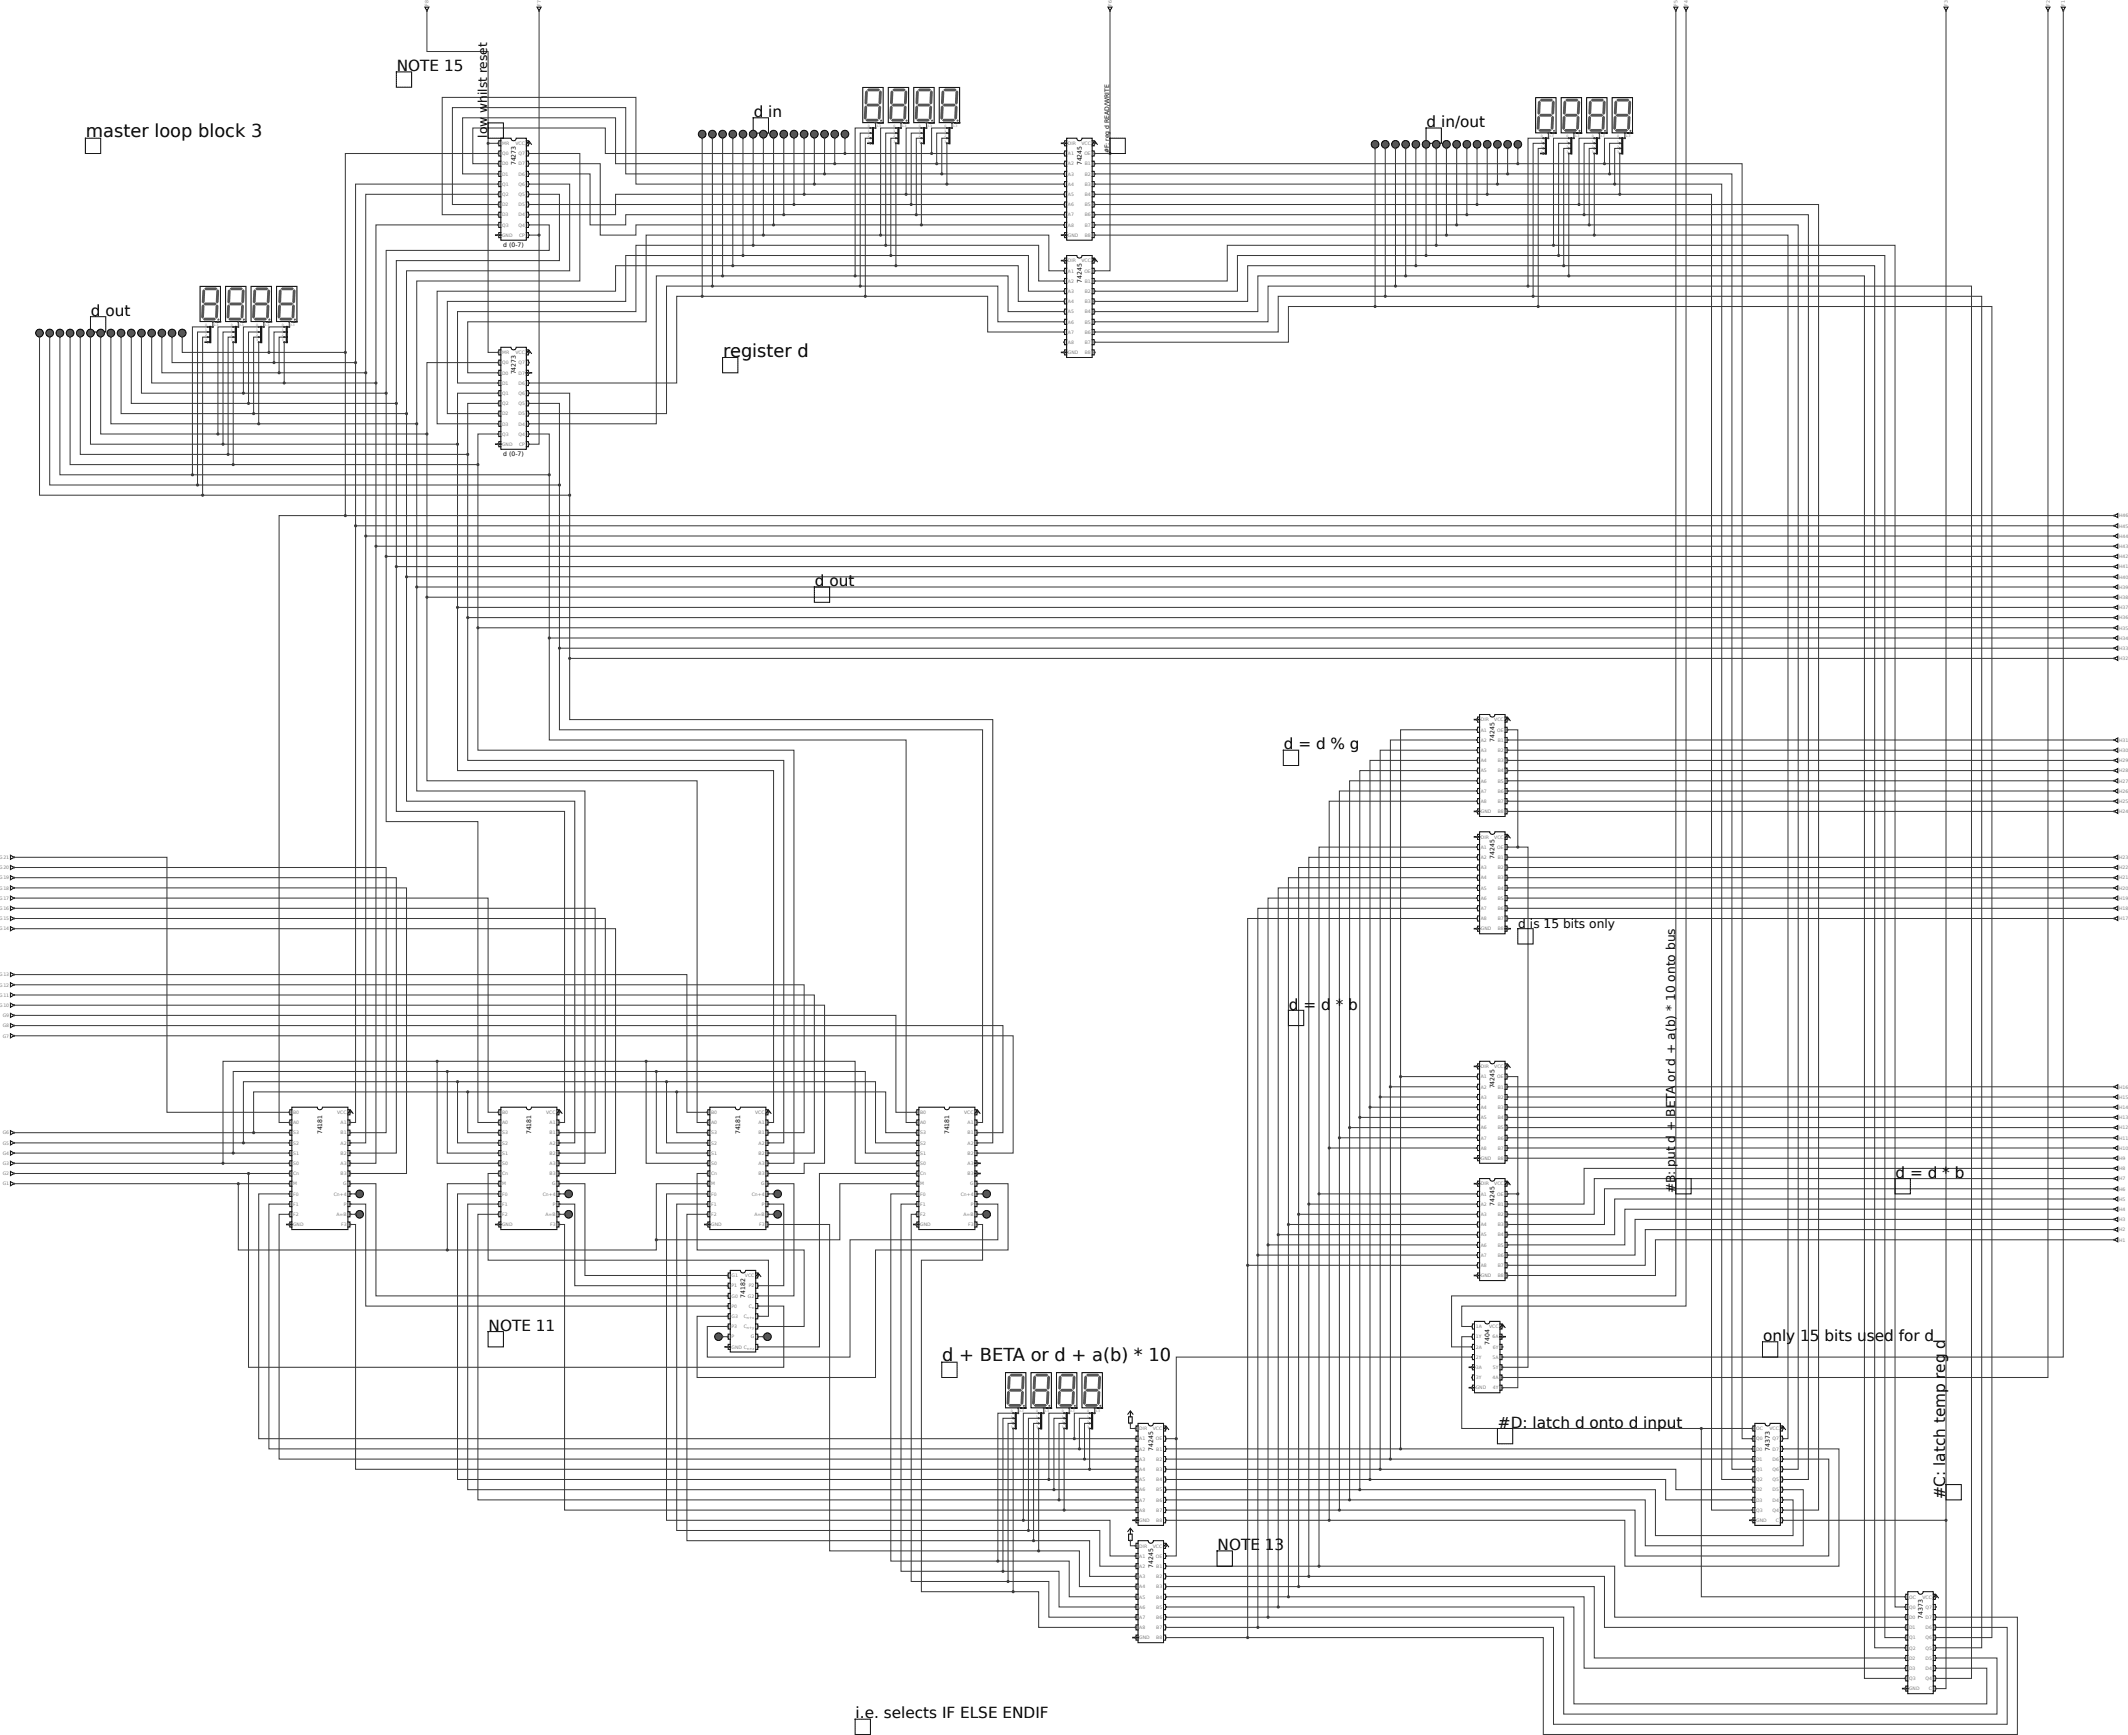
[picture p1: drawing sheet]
<svg xmlns="http://www.w3.org/2000/svg" width="1252mm" height="1021mm" viewBox="0 0 1252 1021" stroke-linecap="round" stroke-linejoin="round" font-family="sans-serif">
<defs><g id="words">
<g font-size="10.5">
<text x="51" y="81">master loop block 3</text>
<text x="426" y="210">register d</text>
<text x="555" y="801">d + BETA or d + a(b) * 10</text>
</g>
<g font-size="9">
<text x="234" y="42">NOTE 15</text>
<text x="444" y="69">d in</text>
<text x="840" y="75">d in/out</text>
<text x="54" y="186">d out</text>
<text x="480" y="345">d out</text>
<text x="756" y="441">d = d % g</text>
<text x="759" y="594">d = d * b</text>
<text x="1116" y="693">d = d * b</text>
<text x="288" y="783">NOTE 11</text>
<text x="1038" y="789">only 15 bits used for d</text>
<text x="882" y="840">#D: latch d onto d input</text>
<text x="1145" y="882" transform="rotate(-90 1145 882)">#C: latch temp reg d</text>
<text x="717" y="912">NOTE 13</text>
<text x="504" y="1011">i.e. selects IF ELSE ENDIF</text>
</g>
<g font-size="7.2">
<text x="287" y="81" transform="rotate(-90 287 81)">low whilst reset</text>
<text x="894" y="546">d is 15 bits only</text>
<text x="986" y="702" transform="rotate(-90 986 702)">#B: put d + BETA or d + a(b) * 10 onto bus</text>
</g>
<g font-size="3.6">
<text x="653" y="90" transform="rotate(-90 653 90)">#F: reg d READ/WRITE</text>
<text x="304" y="97" transform="rotate(-90 304 97)">74273</text>
<text x="637" y="97" transform="rotate(-90 637 97)">74245</text>
<text x="296" y="145">d (0-7)</text>
<text x="637" y="166" transform="rotate(-90 637 166)">74245</text>
<text x="304" y="220" transform="rotate(-90 304 220)">74273</text>
<text x="296" y="268">d (0-7)</text>
<text x="880" y="436" transform="rotate(-90 880 436)">74245</text>
<text x="880" y="505" transform="rotate(-90 880 505)">74245</text>
<text x="880" y="640" transform="rotate(-90 880 640)">74245</text>
<text x="190" y="667" transform="rotate(-90 190 667)">74181</text>
<text x="313" y="667" transform="rotate(-90 313 667)">74181</text>
<text x="436" y="667" transform="rotate(-90 436 667)">74181</text>
<text x="559" y="667" transform="rotate(-90 559 667)">74181</text>
<text x="880" y="709" transform="rotate(-90 880 709)">74245</text>
<text x="439" y="763" transform="rotate(-90 439 763)">74182</text>
<text x="877" y="791" transform="rotate(-90 877 791)">7404</text>
<text x="679" y="853" transform="rotate(-90 679 853)">74245</text>
<text x="1042" y="853" transform="rotate(-90 1042 853)">74373</text>
<text x="679" y="922" transform="rotate(-90 679 922)">74245</text>
<text x="1132" y="952" transform="rotate(-90 1132 952)">74373</text>
</g>
<g font-size="2.7" fill="#808080">
<text x="252" y="3" transform="rotate(-90 252 3)">F8</text>
<text x="318" y="3" transform="rotate(-90 318 3)">F7</text>
<text x="654" y="3" transform="rotate(-90 654 3)">F6</text>
<text x="987" y="3" transform="rotate(-90 987 3)">F5</text>
<text x="993" y="3" transform="rotate(-90 993 3)">F4</text>
<text x="1146" y="3" transform="rotate(-90 1146 3)">F3</text>
<text x="1206" y="3" transform="rotate(-90 1206 3)">F2</text>
<text x="1215" y="3" transform="rotate(-90 1215 3)">F1</text>
<text x="295" y="85">MR</text>
<text x="303" y="85">VCC</text>
<text x="628" y="85">DIR</text>
<text x="636" y="85">VCC</text>
<text x="295" y="91">Q0</text>
<text x="305" y="91">Q7</text>
<text x="628" y="91">A1</text>
<text x="638" y="91">OE</text>
<text x="295" y="97">D0</text>
<text x="305" y="97">D7</text>
<text x="628" y="97">A2</text>
<text x="638" y="97">B1</text>
<text x="295" y="103">D1</text>
<text x="305" y="103">D6</text>
<text x="628" y="103">A3</text>
<text x="638" y="103">B2</text>
<text x="295" y="109">Q1</text>
<text x="305" y="109">Q6</text>
<text x="628" y="109">A4</text>
<text x="638" y="109">B3</text>
<text x="295" y="115">Q2</text>
<text x="305" y="115">Q5</text>
<text x="628" y="115">A5</text>
<text x="638" y="115">B4</text>
<text x="295" y="121">D2</text>
<text x="305" y="121">D5</text>
<text x="628" y="121">A6</text>
<text x="638" y="121">B5</text>
<text x="295" y="127">D3</text>
<text x="305" y="127">D4</text>
<text x="628" y="127">A7</text>
<text x="638" y="127">B6</text>
<text x="295" y="133">Q3</text>
<text x="305" y="133">Q4</text>
<text x="628" y="133">A8</text>
<text x="638" y="133">B7</text>
<text x="295" y="139">GND</text>
<text x="305" y="139">CP</text>
<text x="628" y="139">GND</text>
<text x="638" y="139">B8</text>
<text x="628" y="154">DIR</text>
<text x="636" y="154">VCC</text>
<text x="628" y="160">A1</text>
<text x="638" y="160">OE</text>
<text x="628" y="166">A2</text>
<text x="638" y="166">B1</text>
<text x="628" y="172">A3</text>
<text x="638" y="172">B2</text>
<text x="628" y="178">A4</text>
<text x="638" y="178">B3</text>
<text x="628" y="184">A5</text>
<text x="638" y="184">B4</text>
<text x="628" y="190">A6</text>
<text x="638" y="190">B5</text>
<text x="628" y="196">A7</text>
<text x="638" y="196">B6</text>
<text x="628" y="202">A8</text>
<text x="638" y="202">B7</text>
<text x="295" y="208">MR</text>
<text x="303" y="208">VCC</text>
<text x="628" y="208">GND</text>
<text x="638" y="208">B8</text>
<text x="295" y="214">Q0</text>
<text x="305" y="214">Q7</text>
<text x="295" y="220">D0</text>
<text x="305" y="220">D7</text>
<text x="295" y="226">D1</text>
<text x="305" y="226">D6</text>
<text x="295" y="232">Q1</text>
<text x="305" y="232">Q6</text>
<text x="295" y="238">Q2</text>
<text x="305" y="238">Q5</text>
<text x="295" y="244">D2</text>
<text x="305" y="244">D5</text>
<text x="295" y="250">D3</text>
<text x="305" y="250">D4</text>
<text x="295" y="256">Q3</text>
<text x="305" y="256">Q4</text>
<text x="295" y="262">GND</text>
<text x="305" y="262">CP</text>
<text x="1247" y="304">H46</text>
<text x="1247" y="310">H45</text>
<text x="1247" y="316">H44</text>
<text x="1247" y="322">H43</text>
<text x="1247" y="328">H42</text>
<text x="1247" y="334">H41</text>
<text x="1247" y="340">H40</text>
<text x="1247" y="346">H39</text>
<text x="1247" y="352">H38</text>
<text x="1247" y="358">H37</text>
<text x="1247" y="364">H36</text>
<text x="1247" y="370">H35</text>
<text x="1247" y="376">H34</text>
<text x="1247" y="382">H33</text>
<text x="1247" y="388">H32</text>
<text x="871" y="424">DIR</text>
<text x="879" y="424">VCC</text>
<text x="871" y="430">A1</text>
<text x="881" y="430">OE</text>
<text x="871" y="436">A2</text>
<text x="881" y="436">B1</text>
<text x="1247" y="436">H31</text>
<text x="871" y="442">A3</text>
<text x="881" y="442">B2</text>
<text x="1247" y="442">H30</text>
<text x="871" y="448">A4</text>
<text x="881" y="448">B3</text>
<text x="1247" y="448">H29</text>
<text x="871" y="454">A5</text>
<text x="881" y="454">B4</text>
<text x="1247" y="454">H28</text>
<text x="871" y="460">A6</text>
<text x="881" y="460">B5</text>
<text x="1247" y="460">H27</text>
<text x="871" y="466">A7</text>
<text x="881" y="466">B6</text>
<text x="1247" y="466">H26</text>
<text x="871" y="472">A8</text>
<text x="881" y="472">B7</text>
<text x="1247" y="472">H25</text>
<text x="871" y="478">GND</text>
<text x="881" y="478">B8</text>
<text x="1247" y="478">H24</text>
<text x="871" y="493">DIR</text>
<text x="879" y="493">VCC</text>
<text x="871" y="499">A1</text>
<text x="881" y="499">OE</text>
<text x="0" y="505">G21</text>
<text x="871" y="505">A2</text>
<text x="881" y="505">B1</text>
<text x="1247" y="505">H23</text>
<text x="0" y="511">G20</text>
<text x="871" y="511">A3</text>
<text x="881" y="511">B2</text>
<text x="1247" y="511">H22</text>
<text x="0" y="517">G19</text>
<text x="871" y="517">A4</text>
<text x="881" y="517">B3</text>
<text x="1247" y="517">H21</text>
<text x="0" y="523">G18</text>
<text x="871" y="523">A5</text>
<text x="881" y="523">B4</text>
<text x="1247" y="523">H20</text>
<text x="0" y="529">G17</text>
<text x="871" y="529">A6</text>
<text x="881" y="529">B5</text>
<text x="1247" y="529">H19</text>
<text x="0" y="535">G16</text>
<text x="871" y="535">A7</text>
<text x="881" y="535">B6</text>
<text x="1247" y="535">H18</text>
<text x="0" y="541">G15</text>
<text x="871" y="541">A8</text>
<text x="881" y="541">B7</text>
<text x="1247" y="541">H17</text>
<text x="0" y="547">G14</text>
<text x="871" y="547">GND</text>
<text x="881" y="547">B8</text>
<text x="0" y="574">G13</text>
<text x="0" y="580">G12</text>
<text x="0" y="586">G11</text>
<text x="0" y="592">G10</text>
<text x="2" y="598">G9</text>
<text x="2" y="604">G8</text>
<text x="2" y="610">G7</text>
<text x="871" y="628">DIR</text>
<text x="879" y="628">VCC</text>
<text x="871" y="634">A1</text>
<text x="881" y="634">OE</text>
<text x="871" y="640">A2</text>
<text x="881" y="640">B1</text>
<text x="1247" y="640">H16</text>
<text x="871" y="646">A3</text>
<text x="881" y="646">B2</text>
<text x="1247" y="646">H15</text>
<text x="871" y="652">A4</text>
<text x="881" y="652">B3</text>
<text x="1247" y="652">H14</text>
<text x="172" y="655">B0</text>
<text x="198" y="655">VCC</text>
<text x="295" y="655">B0</text>
<text x="321" y="655">VCC</text>
<text x="418" y="655">B0</text>
<text x="444" y="655">VCC</text>
<text x="541" y="655">B0</text>
<text x="567" y="655">VCC</text>
<text x="871" y="658">A5</text>
<text x="881" y="658">B4</text>
<text x="1247" y="658">H13</text>
<text x="172" y="661">A0</text>
<text x="200" y="661">A1</text>
<text x="295" y="661">A0</text>
<text x="323" y="661">A1</text>
<text x="418" y="661">A0</text>
<text x="446" y="661">A1</text>
<text x="541" y="661">A0</text>
<text x="569" y="661">A1</text>
<text x="871" y="664">A6</text>
<text x="881" y="664">B5</text>
<text x="1247" y="664">H12</text>
<text x="2" y="667">G6</text>
<text x="172" y="667">S3</text>
<text x="200" y="667">B1</text>
<text x="295" y="667">S3</text>
<text x="323" y="667">B1</text>
<text x="418" y="667">S3</text>
<text x="446" y="667">B1</text>
<text x="541" y="667">S3</text>
<text x="569" y="667">B1</text>
<text x="871" y="670">A7</text>
<text x="881" y="670">B6</text>
<text x="1247" y="670">H11</text>
<text x="2" y="673">G5</text>
<text x="172" y="673">S2</text>
<text x="200" y="673">A2</text>
<text x="295" y="673">S2</text>
<text x="323" y="673">A2</text>
<text x="418" y="673">S2</text>
<text x="446" y="673">A2</text>
<text x="541" y="673">S2</text>
<text x="569" y="673">A2</text>
<text x="871" y="676">A8</text>
<text x="881" y="676">B7</text>
<text x="1247" y="676">H10</text>
<text x="2" y="679">G4</text>
<text x="172" y="679">S1</text>
<text x="200" y="679">B2</text>
<text x="295" y="679">S1</text>
<text x="323" y="679">B2</text>
<text x="418" y="679">S1</text>
<text x="446" y="679">B2</text>
<text x="541" y="679">S1</text>
<text x="569" y="679">B2</text>
<text x="871" y="682">GND</text>
<text x="881" y="682">B8</text>
<text x="1247" y="682">H9</text>
<text x="2" y="685">G3</text>
<text x="172" y="685">S0</text>
<text x="200" y="685">A3</text>
<text x="295" y="685">S0</text>
<text x="323" y="685">A3</text>
<text x="418" y="685">S0</text>
<text x="446" y="685">A3</text>
<text x="541" y="685">S0</text>
<text x="569" y="685">A3</text>
<text x="1247" y="688">H8</text>
<text x="2" y="691">G2</text>
<text x="172" y="691">Cn</text>
<text x="200" y="691">B3</text>
<text x="295" y="691">Cn</text>
<text x="323" y="691">B3</text>
<text x="418" y="691">Cn</text>
<text x="446" y="691">B3</text>
<text x="541" y="691">Cn</text>
<text x="569" y="691">B3</text>
<text x="1247" y="694">H7</text>
<text x="2" y="697">G1</text>
<text x="172" y="697">M</text>
<text x="202" y="697">G</text>
<text x="295" y="697">M</text>
<text x="325" y="697">G</text>
<text x="418" y="697">M</text>
<text x="448" y="697">G</text>
<text x="541" y="697">M</text>
<text x="571" y="697">G</text>
<text x="871" y="697">DIR</text>
<text x="879" y="697">VCC</text>
<text x="1247" y="700">H6</text>
<text x="172" y="703">F0</text>
<text x="196" y="703">Cn+4</text>
<text x="295" y="703">F0</text>
<text x="319" y="703">Cn+4</text>
<text x="418" y="703">F0</text>
<text x="442" y="703">Cn+4</text>
<text x="541" y="703">F0</text>
<text x="565" y="703">Cn+4</text>
<text x="871" y="703">A1</text>
<text x="881" y="703">OE</text>
<text x="1247" y="706">H5</text>
<text x="172" y="709">F1</text>
<text x="202" y="709">P</text>
<text x="295" y="709">F1</text>
<text x="325" y="709">P</text>
<text x="418" y="709">F1</text>
<text x="448" y="709">P</text>
<text x="541" y="709">F1</text>
<text x="571" y="709">P</text>
<text x="871" y="709">A2</text>
<text x="881" y="709">B1</text>
<text x="1247" y="712">H4</text>
<text x="172" y="715">F2</text>
<text x="198" y="715">A=B</text>
<text x="295" y="715">F2</text>
<text x="321" y="715">A=B</text>
<text x="418" y="715">F2</text>
<text x="444" y="715">A=B</text>
<text x="541" y="715">F2</text>
<text x="567" y="715">A=B</text>
<text x="871" y="715">A3</text>
<text x="881" y="715">B2</text>
<text x="1247" y="718">H3</text>
<text x="172" y="721">GND</text>
<text x="201" y="721">F3</text>
<text x="295" y="721">GND</text>
<text x="324" y="721">F3</text>
<text x="418" y="721">GND</text>
<text x="447" y="721">F3</text>
<text x="541" y="721">GND</text>
<text x="570" y="721">F3</text>
<text x="871" y="721">A4</text>
<text x="881" y="721">B3</text>
<text x="1247" y="724">H2</text>
<text x="871" y="727">A5</text>
<text x="881" y="727">B4</text>
<text x="1247" y="730">H1</text>
<text x="871" y="733">A6</text>
<text x="881" y="733">B5</text>
<text x="871" y="739">A7</text>
<text x="881" y="739">B6</text>
<text x="871" y="745">A8</text>
<text x="881" y="745">B7</text>
<text x="430" y="751">G1</text>
<text x="438" y="751">VCC</text>
<text x="871" y="751">GND</text>
<text x="881" y="751">B8</text>
<text x="430" y="757">P1</text>
<text x="441" y="757">P2</text>
<text x="430" y="763">G0</text>
<text x="440" y="763">G2</text>
<text x="430" y="769">P0</text>
<text x="441" y="769">C</text>
<text x="430" y="775">G3</text>
<text x="438" y="775">C</text>
<text x="430" y="781">P3</text>
<text x="438" y="781">C</text>
<text x="868" y="781">1A</text>
<text x="876" y="781">VCC</text>
<text x="430" y="787">P</text>
<text x="442" y="787">G</text>
<text x="868" y="787">1Y</text>
<text x="878" y="787">6A</text>
<text x="430" y="793">GND C</text>
<text x="868" y="793">2A</text>
<text x="879" y="793">6Y</text>
<text x="868" y="799">2Y</text>
<text x="878" y="799">5A</text>
<text x="868" y="805">3A</text>
<text x="879" y="805">5Y</text>
<text x="868" y="811">3Y</text>
<text x="878" y="811">4A</text>
<text x="868" y="817">GND</text>
<text x="879" y="817">4Y</text>
<text x="670" y="841">DIR</text>
<text x="678" y="841">VCC</text>
<text x="1033" y="841">OC</text>
<text x="1041" y="841">VCC</text>
<text x="670" y="847">A1</text>
<text x="680" y="847">OE</text>
<text x="1033" y="847">Q0</text>
<text x="1043" y="847">Q7</text>
<text x="670" y="853">A2</text>
<text x="680" y="853">B1</text>
<text x="1033" y="853">D0</text>
<text x="1043" y="853">D7</text>
<text x="670" y="859">A3</text>
<text x="680" y="859">B2</text>
<text x="1033" y="859">D1</text>
<text x="1043" y="859">D6</text>
<text x="670" y="865">A4</text>
<text x="680" y="865">B3</text>
<text x="1033" y="865">Q1</text>
<text x="1043" y="865">Q6</text>
<text x="670" y="871">A5</text>
<text x="680" y="871">B4</text>
<text x="1033" y="871">Q2</text>
<text x="1043" y="871">Q5</text>
<text x="670" y="877">A6</text>
<text x="680" y="877">B5</text>
<text x="1033" y="877">D2</text>
<text x="1043" y="877">D5</text>
<text x="670" y="883">A7</text>
<text x="680" y="883">B6</text>
<text x="1033" y="883">D3</text>
<text x="1043" y="883">D4</text>
<text x="670" y="889">A8</text>
<text x="680" y="889">B7</text>
<text x="1033" y="889">Q3</text>
<text x="1043" y="889">Q4</text>
<text x="670" y="895">GND</text>
<text x="680" y="895">B8</text>
<text x="1033" y="895">GND</text>
<text x="1045" y="895">C</text>
<text x="670" y="910">DIR</text>
<text x="678" y="910">VCC</text>
<text x="670" y="916">A1</text>
<text x="680" y="916">OE</text>
<text x="670" y="922">A2</text>
<text x="680" y="922">B1</text>
<text x="670" y="928">A3</text>
<text x="680" y="928">B2</text>
<text x="670" y="934">A4</text>
<text x="680" y="934">B3</text>
<text x="670" y="940">A5</text>
<text x="680" y="940">B4</text>
<text x="1123" y="940">OC</text>
<text x="1131" y="940">VCC</text>
<text x="670" y="946">A6</text>
<text x="680" y="946">B5</text>
<text x="1123" y="946">Q0</text>
<text x="1133" y="946">Q7</text>
<text x="670" y="952">A7</text>
<text x="680" y="952">B6</text>
<text x="1123" y="952">D0</text>
<text x="1133" y="952">D7</text>
<text x="670" y="958">A8</text>
<text x="680" y="958">B7</text>
<text x="1123" y="958">D1</text>
<text x="1133" y="958">D6</text>
<text x="670" y="964">GND</text>
<text x="680" y="964">B8</text>
<text x="1123" y="964">Q1</text>
<text x="1133" y="964">Q6</text>
<text x="1123" y="970">Q2</text>
<text x="1133" y="970">Q5</text>
<text x="1123" y="976">D2</text>
<text x="1133" y="976">D5</text>
<text x="1123" y="982">D3</text>
<text x="1133" y="982">D4</text>
<text x="1123" y="988">Q3</text>
<text x="1133" y="988">Q4</text>
<text x="1123" y="994">GND</text>
<text x="1135" y="994">C</text>
</g>
<g font-size="2.2" fill="#808080">
<text x="443" y="770">n</text>
<text x="440" y="776">n+x</text>
<text x="440" y="782">n+y</text>
<text x="440" y="794">n+z</text>
</g>
<g font-size="1.8" fill="#808080">
<text x="511" y="75">0</text>
<text x="511" y="78">1</text>
<text x="516" y="75">0-3</text>
<text x="526" y="75">0</text>
<text x="526" y="78">1</text>
<text x="531" y="75">0-3</text>
<text x="541" y="75">0</text>
<text x="541" y="78">1</text>
<text x="546" y="75">0-3</text>
<text x="556" y="75">0</text>
<text x="556" y="78">1</text>
<text x="561" y="75">0-3</text>
<text x="511" y="81">2</text>
<text x="511" y="84">3</text>
<text x="526" y="81">2</text>
<text x="526" y="84">3</text>
<text x="541" y="81">2</text>
<text x="541" y="84">3</text>
<text x="556" y="81">2</text>
<text x="556" y="84">3</text>
<text x="907" y="81">0</text>
<text x="907" y="84">1</text>
<text x="912" y="81">0-3</text>
<text x="922" y="81">0</text>
<text x="922" y="84">1</text>
<text x="927" y="81">0-3</text>
<text x="937" y="81">0</text>
<text x="937" y="84">1</text>
<text x="942" y="81">0-3</text>
<text x="952" y="81">0</text>
<text x="952" y="84">1</text>
<text x="957" y="81">0-3</text>
<text x="907" y="87">2</text>
<text x="907" y="90">3</text>
<text x="922" y="87">2</text>
<text x="922" y="90">3</text>
<text x="937" y="87">2</text>
<text x="937" y="90">3</text>
<text x="952" y="87">2</text>
<text x="952" y="90">3</text>
<text x="121" y="192">0</text>
<text x="126" y="192">0-3</text>
<text x="136" y="192">0</text>
<text x="141" y="192">0-3</text>
<text x="151" y="192">0</text>
<text x="156" y="192">0-3</text>
<text x="166" y="192">0</text>
<text x="171" y="192">0-3</text>
<text x="121" y="195">1</text>
<text x="121" y="198">2</text>
<text x="136" y="195">1</text>
<text x="136" y="198">2</text>
<text x="151" y="195">1</text>
<text x="151" y="198">2</text>
<text x="166" y="195">1</text>
<text x="166" y="198">2</text>
<text x="121" y="201">3</text>
<text x="136" y="201">3</text>
<text x="151" y="201">3</text>
<text x="166" y="201">3</text>
<text x="595" y="831">0</text>
<text x="595" y="834">1</text>
<text x="600" y="831">0-3</text>
<text x="610" y="831">0</text>
<text x="610" y="834">1</text>
<text x="615" y="831">0-3</text>
<text x="625" y="831">0</text>
<text x="625" y="834">1</text>
<text x="630" y="831">0-3</text>
<text x="640" y="831">0</text>
<text x="640" y="834">1</text>
<text x="645" y="831">0-3</text>
<text x="595" y="837">2</text>
<text x="595" y="840">3</text>
<text x="610" y="837">2</text>
<text x="610" y="840">3</text>
<text x="625" y="837">2</text>
<text x="625" y="840">3</text>
<text x="640" y="837">2</text>
<text x="640" y="840">3</text>
</g>
</g></defs>
<g fill="none" stroke="#3b3b3b" stroke-width=".6">
<path d="M251 6v24h36v54h6M317 6v132h-6M653 6v84h-9M986 6v756h-132v30h12M992 6v762h-132v12h6M1145 6v888h-96M1205 6v804h-321M1214 6v792h-330M512 78h-6v90M512 75h-9v87M515 72v3M527 78h-6v66"/>
<path d="M527 75h-9v63M530 72v3M542 78h-6v42M542 75h-9v39M545 72v3M557 78h-6v18M557 75h-9v15M560 72v3M911 78v3M926 78v3M941 78v3M956 78v3"/>
<path d="M287 84v123h6M293 90h-90v117h-96v-9M311 96h42v42h21v-6h252M311 90h30v75h-96v84h-180v-51M413 81v93M419 81v87M425 81v81M431 81v75M437 81v69M443 81v63M449 81v57M455 81v51"/>
<path d="M461 81v45M467 81v39M473 81v33M479 81v27M485 81v21M491 81v15M497 81v9M512 81h-3v93M527 81h-3v69M527 84v72M542 81h-3v45M542 84v48"/>
<path d="M557 81h-3v21M557 84v24M626 90h-270v-15h-78v21h15M626 96h-264v-27h-90v33h21M644 96h381v750h6M653 90v69h-9M809 87v93M815 87v87M821 87v81M827 87v75M833 87v69M839 87v63"/>
<path d="M845 87v57M851 87v51M857 87v45M863 87v39M869 87v33M875 87v27M881 87v21M887 87v15M893 87v9M908 87h-3v93M908 84h-6v90M908 81h-9v87"/>
<path d="M923 87h-3v69M923 84h-6v66M923 81h-9v63M923 90v72M938 87h-3v45M938 84h-6v42M938 81h-9v39M938 90v48M953 87h-3v21M953 84h-6v18M953 81h-9v15M953 90v24"/>
<path d="M293 114h-78v105h-120v-21M293 108h-84v105h-108v-15M311 108h24v51h-96v84h-168v-45M311 102h36v30h21v-6h258M311 114h18v39h-96v84h-156v-39M626 114h-264v12h-51M626 108h-252v-51h-114v69h33M626 102h-258v-39h-102v57h27M644 108h369v762h18M644 102h375v762h12M644 114h363v774h24M293 132h-72v93h-132v-27"/>
<path d="M311 132h12v15h-96v84h-144v-33M311 120h315M317 138v123h-6M644 126h420v744h-15M644 138h408v708h-3M644 132h414v732h-9M644 120h426v768h-21M626 159h-9v-21h-237v51h-105v30h18M626 165h-15v-21h-237v39h-105v42h24M626 177h-27v-21h-237v15h-105v78h36M626 171h-21v-21h-237v27h-105v66h30M644 177h90v-21h369v813h18"/>
<path d="M644 171h84v-21h381v813h12M644 165h78v-21h393v801h6M23 198v93h312v-60h-24M29 198v87h300v-48h-18M35 198v81h288v-24h-12M41 198v75h240v-18h12M47 198v69h228v-30h18M53 198v63h216v-30h24M59 198v57h192v-42h42M122 198h-3v93M122 195h-6v90M122 192h-9v87"/>
<path d="M125 189v3M137 198h-3v69M137 195h-6v66M137 192h-9v63M140 189v3M152 198h-3v45M152 195h-6v42M152 192h-9v39M155 189v3M167 198h-3v21M167 195h-6v18M167 192h-9v15"/>
<path d="M170 189v3M626 195h-45v-21h-183v51h-87M626 183h-33v-21h-207v87h-75M626 189h-39v-21h-195v75h-81M644 183h96v-21h357v825h24M644 189h102v-21h414v819h-21M644 195h108v-21h414v795h-27M137 201v72M152 201v48M167 201v24M203 207v96M209 213v96h1035"/>
<path d="M215 219v96M644 201h114v-21h414v783h-33M221 225v96M227 231v96h1017M233 237v96M239 243v96M245 249v96h999M251 255v96M269 261v96M275 267v96h969M281 273v96M323 279v96"/>
<path d="M329 285v96M335 291v96h909M209 309v351h-3M1244 315h-1029v357h-9M1244 303h-1080v357h6M227 327v156h54v177h12M1244 321h-1023v363h-15M1244 339h-1005v132h99v201h-9M1244 333h-1011v144h99v183h-3M245 345v120h99v219h-15M1244 357h-975v96h186v207h-3M1244 351h-993v108h159v201h6"/>
<path d="M275 363v84h186v225h-9M1244 369h-963v72h186v243h-15M1244 375h-921v60h210v225h6M335 387v36h249v249h-9M1244 381h-915v48h249v231h-3M869 435h-51v204h51M869 429h-45v204h45M887 429h6v69M887 435h357M869 441h-57v204h57M869 447h-63v204h63M869 453h-69v204h69"/>
<path d="M869 459h-75v204h75M887 453h357M887 447h357M887 441h357M887 459h357M869 465h-81v204h81M869 471h-87v204h87M887 477h357M887 471h357M887 465h357M869 498h-93v204h93M887 498h12v306h-15"/>
<path d="M8 516h225v162h-27M8 510h219v156h-21M8 504h90v150h72M869 504h-99v204h99M869 510h-105v204h105M869 516h-111v204h111M887 516h357M887 510h357M887 504h357M8 528h279v126h6M8 522h231v168h-33M8 534h342v132h-21"/>
<path d="M869 534h-129v204h129M869 522h-117v204h117M869 528h-123v204h123M887 528h357M887 522h357M887 534h357M8 540h348v138h-27M8 546h354v144h-33M869 540h-135v204h135M887 540h357M8 579h465v87h-21M8 573h396v81h12"/>
<path d="M8 585h471v93h-27M8 597h519v57h12M8 591h477v93h-12v6h-21M8 609h588v69h-21M8 603h582v63h-15M257 624v60h36M263 630v48h30M269 636v36h24M380 624v60h36M386 630v48h30M392 636v36h24M818 639v219"/>
<path d="M824 633v219M887 633h6v69h-6M887 639h357M275 642v24h18M398 642v24h18M800 657v219M806 651v219M812 645v219M887 645h357M887 657h357M887 651h357M8 678h162"/>
<path d="M8 672h162M8 666h162M137 678v-48h372v48h30M143 672v-36h372v36h24M149 666v-24h372v24h18M782 675v219M788 669v219M794 663v219M887 675h357M887 669h357M887 663h357M8 684h162"/>
<path d="M8 696h162M8 690h162M131 684v-60h372v60h36M140 696v39h246v-6M146 690v114h315v-36h-15M206 696h15v66h207M293 696h-30v39M293 690h-6v51h165v33h-6M329 696h15v54h84M416 690h-6v45h63v45h-27M416 696h-30v33h108v-33h45M452 696h15v66h-21"/>
<path d="M539 690h-57v102h-36M575 696h18v39h-78v75h-105v-36h18M887 681h357M1244 699h-300v21h-57M1244 693h-306v21h-51M1244 687h-312v21h-45M170 714h-6v144h504M170 708h-12v144h510M170 702h-18v144h516M206 708h9v60h213M206 714h3M206 702h3"/>
<path d="M293 714h-12v168h387M293 708h-18v168h393M293 702h-24v168h399M329 708h9v48h90M329 714h3M329 702h3M416 714h-12v192h237v21h27M416 708h-18v192h249v21h21M416 702h-24v192h261v21h15M452 708h9v48h-15M452 714h3M452 702h3"/>
<path d="M539 714h-3v216h81v21h51M539 708h-9v216h93v21h45M539 702h-15v216h105v21h39M575 708h12v21h-87v69h-84v-18h12M575 714h3M575 702h3M764 714v219M770 708v219M776 702v219M893 702v114h-9M1244 717h-282v21h-75M1244 711h-288v21h-69"/>
<path d="M1244 705h-294v21h-63M206 720h3v144h459M329 720h3v168h336M452 720h36v192h147v21h33M575 720h3v21h-36v195h69v21h57M740 738v219M746 732v219M752 726v219M758 720v219M1244 729h-270v21h-87M1244 723h-276v21h-81M734 744v219"/>
<path d="M425 786h3M446 786h3M866 798h-174v48h-6M866 786h-6v54h171M596 837h-3v93M596 834h-6v90M596 831h-9v87M599 828v3M611 837h-3v69M611 834h-6v66M611 831h-9v63M614 828v3"/>
<path d="M626 837h-3v45M626 834h-6v42M626 831h-9v39M629 828v3M641 837h-3v21M641 834h-6v18M641 831h-9v15M644 828v3M665 837v3h3M596 840v96M611 840v72M626 840v48"/>
<path d="M641 840v24M686 858h345M686 852h345M692 846v69h-6M1001 840v99h120M1049 858h27v57h-114v-27h-276M1049 852h33v69h-126v-27h-270M686 876h288v27h81v-21h-6M686 870h294v12h51M686 864h300v12h45M1049 876h12v33h-93v-27h-282M1145 894v99h-6"/>
<path d="M665 906v3h3M686 939h246v42h189M686 933h252v42h183M686 927h258v30h177M686 921h264v30h171M686 951h234v57h255v-33h-36M686 945h240v57h243v-21h-30M686 957h228v57h267v-57h-42M1139 951h48v69h-279v-57h-222"/>
</g>
<g fill="none" stroke="#000" stroke-width=".9">
<path d="M517 72h3M532 72h3M547 72h3M562 72h3M913 78h3M928 78h3M943 78h3M958 78h3M511 84h3M625 84h3M907 90h3M292 138h3"/>
<path d="M625 138h3M625 153h3M127 189h3M142 189h3M157 189h3M172 189h3M121 201h3M310 219h3M625 207h3M292 261h3M868 423h3M868 477h3"/>
<path d="M868 492h3M868 546h3M886 546h3M868 627h3M574 684h3M574 690h3M868 681h3M868 696h3M169 720h3M292 720h3M415 720h3M538 720h3"/>
<path d="M868 750h3M427 792h3M883 786h3M865 816h3M865 804h3M601 828h3M616 828h3M631 828h3M646 828h3M667 894h3M1030 894h3M667 963h3"/>
<path d="M1120 993h3"/>
</g>
<g fill="none" stroke="#000" stroke-width=".6">
<path d="M512 75h3M512 78h2M527 75h3M527 78h2M542 75h3M542 78h2M557 75h3M557 78h2M310 85l1-2 2 2M311 83v1M512 81h2M512 84h2"/>
<path d="M527 81h2M527 84h2M542 81h2M542 84h2M557 81h2M557 84h2M628 81h6a1.5 1.5 0 0 0 1 2 1.5 1.5 0 0 0 2-2h6v60h-15zM628 83h-1v3h1M628 89h-1v3h1M628 95h-1v3h1M643 83h1v3h-1M643 89h1v3h-1"/>
<path d="M643 95h1v3h-1M643 85l1-2 2 2M644 83v1M908 81h3M908 84h2M908 87h2M908 90h2M923 81h3M923 84h2M923 87h2M923 90h2M938 81h3"/>
<path d="M938 84h2M938 87h2M938 90h2M953 81h3M953 84h2M953 87h2M953 90h2M628 101h-1v3h1M628 107h-1v3h1M628 113h-1v3h1M628 119h-1v3h1M643 101h1v3h-1"/>
<path d="M643 107h1v3h-1M643 113h1v3h-1M643 119h1v3h-1M628 125h-1v3h1M628 131h-1v3h1M628 137h-1v3h1M643 125h1v3h-1M643 131h1v3h-1M643 137h1v3h-1M628 150h6a1.5 1.5 0 0 0 1 2 1.5 1.5 0 0 0 2-2h6v60h-15zM628 152h-1v3h1M628 158h-1v3h1"/>
<path d="M643 152h1v3h-1M643 158h1v3h-1M643 154l1-2 2 2M644 152v1M628 164h-1v3h1M628 170h-1v3h1M628 176h-1v3h1M643 164h1v3h-1M643 170h1v3h-1M643 176h1v3h-1M122 192h3M122 195h2"/>
<path d="M122 198h2M137 192h3M137 195h2M137 198h2M152 192h3M152 195h2M152 198h2M167 192h3M167 195h2M167 198h2M628 182h-1v3h1M628 188h-1v3h1"/>
<path d="M628 194h-1v3h1M628 200h-1v3h1M643 182h1v3h-1M643 188h1v3h-1M643 194h1v3h-1M643 200h1v3h-1M122 201h2M137 201h2M152 201h2M167 201h2M310 208l1-2 2 2M311 206v1"/>
<path d="M628 206h-1v3h1M643 206h1v3h-1M887 422v1M887 491v1M887 626v1M206 653v1M329 653v1M452 653v1M575 653v1M887 695v1M446 749v1M884 779v1"/>
<path d="M596 831h3M596 834h2M596 837h2M611 831h3M611 834h2M611 837h2M626 831h3M626 834h2M626 837h2M641 831h3M641 834h2M641 837h2"/>
<path d="M665 830v3M686 839v1M1049 839v1M596 840h2M611 840h2M626 840h2M641 840h2M665 899v3M686 908v1M1139 938v1"/>
</g>
<g fill="#3b3b3b" stroke="#3b3b3b" stroke-width=".6">
<circle cx="203" cy="303" r=".6"/>
<circle cx="1001" cy="840" r=".6"/>
<circle cx="167" cy="225" r=".6"/>
<circle cx="221" cy="225" r=".6"/>
<circle cx="239" cy="339" r=".6"/>
<circle cx="620" cy="876" r=".6"/>
<circle cx="800" cy="876" r=".6"/>
<circle cx="131" cy="684" r=".6"/>
<circle cx="479" cy="108" r=".6"/>
<circle cx="881" cy="108" r=".6"/>
<circle cx="950" cy="108" r=".6"/>
<circle cx="557" cy="108" r=".6"/>
<circle cx="131" cy="261" r=".6"/>
<circle cx="269" cy="261" r=".6"/>
<circle cx="812" cy="645" r=".6"/>
<circle cx="746" cy="951" r=".6"/>
<circle cx="323" cy="375" r=".6"/>
<circle cx="443" cy="144" r=".6"/>
<circle cx="845" cy="144" r=".6"/>
<circle cx="914" cy="144" r=".6"/>
<circle cx="521" cy="144" r=".6"/>
<circle cx="611" cy="912" r=".6"/>
<circle cx="758" cy="720" r=".6"/>
<circle cx="275" cy="642" r=".6"/>
<circle cx="398" cy="642" r=".6"/>
<circle cx="164" cy="219" r=".6"/>
<circle cx="215" cy="219" r=".6"/>
<circle cx="809" cy="180" r=".6"/>
<circle cx="905" cy="180" r=".6"/>
<circle cx="233" cy="333" r=".6"/>
<circle cx="617" cy="870" r=".6"/>
<circle cx="806" cy="870" r=".6"/>
<circle cx="137" cy="678" r=".6"/>
<circle cx="485" cy="102" r=".6"/>
<circle cx="887" cy="102" r=".6"/>
<circle cx="554" cy="102" r=".6"/>
<circle cx="947" cy="102" r=".6"/>
<circle cx="128" cy="255" r=".6"/>
<circle cx="251" cy="255" r=".6"/>
<circle cx="818" cy="639" r=".6"/>
<circle cx="752" cy="945" r=".6"/>
<circle cx="281" cy="369" r=".6"/>
<circle cx="608" cy="906" r=".6"/>
<circle cx="764" cy="714" r=".6"/>
<circle cx="317" cy="138" r=".6"/>
<circle cx="449" cy="138" r=".6"/>
<circle cx="851" cy="138" r=".6"/>
<circle cx="938" cy="138" r=".6"/>
<circle cx="518" cy="138" r=".6"/>
<circle cx="119" cy="291" r=".6"/>
<circle cx="335" cy="291" r=".6"/>
<circle cx="782" cy="675" r=".6"/>
<circle cx="269" cy="636" r=".6"/>
<circle cx="392" cy="636" r=".6"/>
<circle cx="161" cy="213" r=".6"/>
<circle cx="209" cy="213" r=".6"/>
<circle cx="413" cy="174" r=".6"/>
<circle cx="815" cy="174" r=".6"/>
<circle cx="902" cy="174" r=".6"/>
<circle cx="509" cy="174" r=".6"/>
<circle cx="227" cy="327" r=".6"/>
<circle cx="641" cy="864" r=".6"/>
<circle cx="812" cy="864" r=".6"/>
<circle cx="143" cy="672" r=".6"/>
<circle cx="893" cy="96" r=".6"/>
<circle cx="491" cy="96" r=".6"/>
<circle cx="944" cy="96" r=".6"/>
<circle cx="551" cy="96" r=".6"/>
<circle cx="152" cy="249" r=".6"/>
<circle cx="245" cy="249" r=".6"/>
<circle cx="824" cy="633" r=".6"/>
<circle cx="758" cy="939" r=".6"/>
<circle cx="275" cy="363" r=".6"/>
<circle cx="605" cy="900" r=".6"/>
<circle cx="770" cy="708" r=".6"/>
<circle cx="857" cy="132" r=".6"/>
<circle cx="455" cy="132" r=".6"/>
<circle cx="935" cy="132" r=".6"/>
<circle cx="542" cy="132" r=".6"/>
<circle cx="116" cy="285" r=".6"/>
<circle cx="329" cy="285" r=".6"/>
<circle cx="788" cy="669" r=".6"/>
<circle cx="263" cy="630" r=".6"/>
<circle cx="386" cy="630" r=".6"/>
<circle cx="158" cy="207" r=".6"/>
<circle cx="203" cy="207" r=".6"/>
<circle cx="419" cy="168" r=".6"/>
<circle cx="821" cy="168" r=".6"/>
<circle cx="506" cy="168" r=".6"/>
<circle cx="899" cy="168" r=".6"/>
<circle cx="596" cy="936" r=".6"/>
<circle cx="734" cy="744" r=".6"/>
<circle cx="221" cy="321" r=".6"/>
<circle cx="638" cy="858" r=".6"/>
<circle cx="818" cy="858" r=".6"/>
<circle cx="149" cy="666" r=".6"/>
<circle cx="653" cy="90" r=".6"/>
<circle cx="497" cy="90" r=".6"/>
<circle cx="548" cy="90" r=".6"/>
<circle cx="149" cy="243" r=".6"/>
<circle cx="239" cy="243" r=".6"/>
<circle cx="764" cy="933" r=".6"/>
<circle cx="269" cy="357" r=".6"/>
<circle cx="1145" cy="894" r=".6"/>
<circle cx="602" cy="894" r=".6"/>
<circle cx="782" cy="894" r=".6"/>
<circle cx="893" cy="702" r=".6"/>
<circle cx="776" cy="702" r=".6"/>
<circle cx="863" cy="126" r=".6"/>
<circle cx="461" cy="126" r=".6"/>
<circle cx="539" cy="126" r=".6"/>
<circle cx="932" cy="126" r=".6"/>
<circle cx="113" cy="279" r=".6"/>
<circle cx="323" cy="279" r=".6"/>
<circle cx="794" cy="663" r=".6"/>
<circle cx="257" cy="624" r=".6"/>
<circle cx="380" cy="624" r=".6"/>
<circle cx="425" cy="162" r=".6"/>
<circle cx="827" cy="162" r=".6"/>
<circle cx="503" cy="162" r=".6"/>
<circle cx="923" cy="162" r=".6"/>
<circle cx="593" cy="930" r=".6"/>
<circle cx="740" cy="738" r=".6"/>
<circle cx="215" cy="315" r=".6"/>
<circle cx="635" cy="852" r=".6"/>
<circle cx="824" cy="852" r=".6"/>
<circle cx="287" cy="84" r=".6"/>
<circle cx="146" cy="237" r=".6"/>
<circle cx="233" cy="237" r=".6"/>
<circle cx="770" cy="927" r=".6"/>
<circle cx="251" cy="351" r=".6"/>
<circle cx="263" cy="735" r=".6"/>
<circle cx="626" cy="888" r=".6"/>
<circle cx="788" cy="888" r=".6"/>
<circle cx="140" cy="696" r=".6"/>
<circle cx="467" cy="120" r=".6"/>
<circle cx="869" cy="120" r=".6"/>
<circle cx="929" cy="120" r=".6"/>
<circle cx="536" cy="120" r=".6"/>
<circle cx="137" cy="273" r=".6"/>
<circle cx="281" cy="273" r=".6"/>
<circle cx="800" cy="657" r=".6"/>
<circle cx="734" cy="963" r=".6"/>
<circle cx="335" cy="387" r=".6"/>
<circle cx="833" cy="156" r=".6"/>
<circle cx="431" cy="156" r=".6"/>
<circle cx="527" cy="156" r=".6"/>
<circle cx="920" cy="156" r=".6"/>
<circle cx="590" cy="924" r=".6"/>
<circle cx="746" cy="732" r=".6"/>
<circle cx="209" cy="309" r=".6"/>
<circle cx="632" cy="846" r=".6"/>
<circle cx="692" cy="846" r=".6"/>
<circle cx="143" cy="231" r=".6"/>
<circle cx="227" cy="231" r=".6"/>
<circle cx="776" cy="921" r=".6"/>
<circle cx="245" cy="345" r=".6"/>
<circle cx="386" cy="729" r=".6"/>
<circle cx="893" cy="498" r=".6"/>
<circle cx="623" cy="882" r=".6"/>
<circle cx="794" cy="882" r=".6"/>
<circle cx="146" cy="690" r=".6"/>
<circle cx="875" cy="114" r=".6"/>
<circle cx="473" cy="114" r=".6"/>
<circle cx="953" cy="114" r=".6"/>
<circle cx="533" cy="114" r=".6"/>
<circle cx="134" cy="267" r=".6"/>
<circle cx="275" cy="267" r=".6"/>
<circle cx="806" cy="651" r=".6"/>
<circle cx="740" cy="957" r=".6"/>
<circle cx="329" cy="381" r=".6"/>
<circle cx="437" cy="150" r=".6"/>
<circle cx="839" cy="150" r=".6"/>
<circle cx="917" cy="150" r=".6"/>
<circle cx="524" cy="150" r=".6"/>
<circle cx="587" cy="918" r=".6"/>
<circle cx="752" cy="726" r=".6"/>
<circle cx="293" cy="138" r=".3"/>
<circle cx="311" cy="84" r=".3"/>
<circle cx="293" cy="261" r=".3"/>
<circle cx="311" cy="207" r=".3"/>
<circle cx="311" cy="219" r=".3"/>
<circle cx="626" cy="84" r=".3"/>
<circle cx="626" cy="90" r=".3"/>
<circle cx="626" cy="96" r=".3"/>
<circle cx="626" cy="102" r=".3"/>
<circle cx="626" cy="108" r=".3"/>
<circle cx="626" cy="114" r=".3"/>
<circle cx="626" cy="120" r=".3"/>
<circle cx="626" cy="126" r=".3"/>
<circle cx="626" cy="132" r=".3"/>
<circle cx="626" cy="138" r=".3"/>
<circle cx="644" cy="138" r=".3"/>
<circle cx="644" cy="132" r=".3"/>
<circle cx="644" cy="126" r=".3"/>
<circle cx="644" cy="120" r=".3"/>
<circle cx="644" cy="114" r=".3"/>
<circle cx="644" cy="108" r=".3"/>
<circle cx="644" cy="102" r=".3"/>
<circle cx="644" cy="96" r=".3"/>
<circle cx="644" cy="90" r=".3"/>
<circle cx="644" cy="84" r=".3"/>
<circle cx="626" cy="153" r=".3"/>
<circle cx="626" cy="159" r=".3"/>
<circle cx="626" cy="165" r=".3"/>
<circle cx="626" cy="171" r=".3"/>
<circle cx="626" cy="177" r=".3"/>
<circle cx="626" cy="183" r=".3"/>
<circle cx="626" cy="189" r=".3"/>
<circle cx="626" cy="195" r=".3"/>
<circle cx="626" cy="201" r=".3"/>
<circle cx="626" cy="207" r=".3"/>
<circle cx="644" cy="207" r=".3"/>
<circle cx="644" cy="201" r=".3"/>
<circle cx="644" cy="195" r=".3"/>
<circle cx="644" cy="189" r=".3"/>
<circle cx="644" cy="183" r=".3"/>
<circle cx="644" cy="177" r=".3"/>
<circle cx="644" cy="171" r=".3"/>
<circle cx="644" cy="165" r=".3"/>
<circle cx="644" cy="159" r=".3"/>
<circle cx="644" cy="153" r=".3"/>
</g>
<path d="M839 75h9v9h-9zM425 210h9v9h-9z" fill="none" stroke="#000" stroke-width=".59" stroke-dasharray=".6 .6"/>
<circle cx="893" cy="85" r="2.3" fill="#000" stroke="#000" stroke-width=".6"/>
<circle cx="893" cy="85" r="2" fill="#555"/>
<circle cx="893" cy="87" r=".3" fill="#3b3b3b" stroke="#3b3b3b" stroke-width=".6"/>
<circle cx="887" cy="85" r="2.3" fill="#000" stroke="#000" stroke-width=".6"/>
<circle cx="887" cy="85" r="2" fill="#555"/>
<circle cx="887" cy="87" r=".3" fill="#3b3b3b" stroke="#3b3b3b" stroke-width=".6"/>
<circle cx="881" cy="85" r="2.3" fill="#000" stroke="#000" stroke-width=".6"/>
<circle cx="881" cy="85" r="2" fill="#555"/>
<circle cx="881" cy="87" r=".3" fill="#3b3b3b" stroke="#3b3b3b" stroke-width=".6"/>
<circle cx="875" cy="85" r="2.3" fill="#000" stroke="#000" stroke-width=".6"/>
<circle cx="875" cy="85" r="2" fill="#555"/>
<circle cx="875" cy="87" r=".3" fill="#3b3b3b" stroke="#3b3b3b" stroke-width=".6"/>
<circle cx="869" cy="85" r="2.3" fill="#000" stroke="#000" stroke-width=".6"/>
<circle cx="869" cy="85" r="2" fill="#555"/>
<circle cx="869" cy="87" r=".3" fill="#3b3b3b" stroke="#3b3b3b" stroke-width=".6"/>
<circle cx="863" cy="85" r="2.3" fill="#000" stroke="#000" stroke-width=".6"/>
<circle cx="863" cy="85" r="2" fill="#555"/>
<circle cx="863" cy="87" r=".3" fill="#3b3b3b" stroke="#3b3b3b" stroke-width=".6"/>
<circle cx="857" cy="85" r="2.3" fill="#000" stroke="#000" stroke-width=".6"/>
<circle cx="857" cy="85" r="2" fill="#555"/>
<circle cx="857" cy="87" r=".3" fill="#3b3b3b" stroke="#3b3b3b" stroke-width=".6"/>
<circle cx="851" cy="85" r="2.3" fill="#000" stroke="#000" stroke-width=".6"/>
<circle cx="851" cy="85" r="2" fill="#555"/>
<circle cx="851" cy="87" r=".3" fill="#3b3b3b" stroke="#3b3b3b" stroke-width=".6"/>
<circle cx="845" cy="85" r="2.3" fill="#000" stroke="#000" stroke-width=".6"/>
<circle cx="845" cy="85" r="2" fill="#555"/>
<circle cx="845" cy="87" r=".3" fill="#3b3b3b" stroke="#3b3b3b" stroke-width=".6"/>
<circle cx="839" cy="85" r="2.3" fill="#000" stroke="#000" stroke-width=".6"/>
<circle cx="839" cy="85" r="2" fill="#555"/>
<circle cx="839" cy="87" r=".3" fill="#3b3b3b" stroke="#3b3b3b" stroke-width=".6"/>
<circle cx="833" cy="85" r="2.3" fill="#000" stroke="#000" stroke-width=".6"/>
<circle cx="833" cy="85" r="2" fill="#555"/>
<circle cx="833" cy="87" r=".3" fill="#3b3b3b" stroke="#3b3b3b" stroke-width=".6"/>
<circle cx="827" cy="85" r="2.3" fill="#000" stroke="#000" stroke-width=".6"/>
<circle cx="827" cy="85" r="2" fill="#555"/>
<circle cx="827" cy="87" r=".3" fill="#3b3b3b" stroke="#3b3b3b" stroke-width=".6"/>
<circle cx="821" cy="85" r="2.3" fill="#000" stroke="#000" stroke-width=".6"/>
<circle cx="821" cy="85" r="2" fill="#555"/>
<circle cx="821" cy="87" r=".3" fill="#3b3b3b" stroke="#3b3b3b" stroke-width=".6"/>
<circle cx="815" cy="85" r="2.3" fill="#000" stroke="#000" stroke-width=".6"/>
<circle cx="815" cy="85" r="2" fill="#555"/>
<circle cx="815" cy="87" r=".3" fill="#3b3b3b" stroke="#3b3b3b" stroke-width=".6"/>
<circle cx="809" cy="85" r="2.3" fill="#000" stroke="#000" stroke-width=".6"/>
<circle cx="809" cy="85" r="2" fill="#555"/>
<circle cx="809" cy="87" r=".3" fill="#3b3b3b" stroke="#3b3b3b" stroke-width=".6"/>
<path d="M949 57h12v21h-12z" fill="none" stroke="#000" stroke-width=".6"/>
<g fill="#555">
<path d="M951 59l1-1h6l1 1-1 1h-6z"/>
<path d="M958 60l1-1 1 1v7l-1 1-1-1z"/>
<path d="M958 69l1-1 1 1-1 7h-1z"/>
<path d="M950 77l1-1h6l1 1-1 1h-6z"/>
<path d="M950 69l1-1v1v7h-1h-1z"/>
<path d="M950 60l1-1 1 1-1 7v1l-1-1z"/>
<path d="M951 68l1-1h6l1 1-1 1h-6z"/>
<circle cx="960" cy="77" r=".6"/>
</g>
<g fill="#3b3b3b" stroke="#3b3b3b" stroke-width=".6">
<circle cx="956" cy="78" r=".3"/>
<circle cx="959" cy="78" r=".3"/>
<circle cx="938" cy="81" r=".3"/>
<circle cx="938" cy="84" r=".3"/>
<circle cx="938" cy="87" r=".3"/>
<circle cx="938" cy="90" r=".3"/>
<circle cx="941" cy="81" r=".3"/>
</g>
<path d="M939 81h1v10h-1z" fill="#000" stroke="#000" stroke-width=".6"/>
<path d="M934 57h12v21h-12z" fill="none" stroke="#000" stroke-width=".6"/>
<g fill="#555">
<path d="M936 59l1-1h6l1 1-1 1h-6z"/>
<path d="M943 60l1-1 1 1v7l-1 1-1-1z"/>
<path d="M943 69l1-1 1 1-1 7h-1z"/>
<path d="M935 77l1-1h6l1 1-1 1h-6z"/>
<path d="M935 69l1-1v1v7h-1h-1z"/>
<path d="M935 60l1-1 1 1-1 7v1l-1-1z"/>
<path d="M936 68l1-1h6l1 1-1 1h-6z"/>
<circle cx="945" cy="77" r=".6"/>
</g>
<g fill="#3b3b3b" stroke="#3b3b3b" stroke-width=".6">
<circle cx="941" cy="78" r=".3"/>
<circle cx="944" cy="78" r=".3"/>
<circle cx="953" cy="81" r=".3"/>
<circle cx="953" cy="84" r=".3"/>
<circle cx="953" cy="87" r=".3"/>
<circle cx="953" cy="90" r=".3"/>
<circle cx="956" cy="81" r=".3"/>
</g>
<path d="M954 81h1v10h-1z" fill="#000" stroke="#000" stroke-width=".6"/>
<path d="M919 57h12v21h-12z" fill="none" stroke="#000" stroke-width=".6"/>
<g fill="#555">
<path d="M921 59l1-1h6l1 1-1 1h-6z"/>
<path d="M928 60l1-1 1 1v7l-1 1-1-1z"/>
<path d="M928 69l1-1 1 1-1 7h-1z"/>
<path d="M920 77l1-1h6l1 1-1 1h-6z"/>
<path d="M920 69l1-1v1v7h-1h-1z"/>
<path d="M920 60l1-1 1 1-1 7v1l-1-1z"/>
<path d="M921 68l1-1h6l1 1-1 1h-6z"/>
<circle cx="930" cy="77" r=".6"/>
</g>
<g fill="#3b3b3b" stroke="#3b3b3b" stroke-width=".6">
<circle cx="926" cy="78" r=".3"/>
<circle cx="929" cy="78" r=".3"/>
<circle cx="923" cy="81" r=".3"/>
<circle cx="923" cy="84" r=".3"/>
<circle cx="923" cy="87" r=".3"/>
<circle cx="923" cy="90" r=".3"/>
<circle cx="926" cy="81" r=".3"/>
</g>
<path d="M924 81h1v10h-1z" fill="#000" stroke="#000" stroke-width=".6"/>
<path d="M904 57h12v21h-12z" fill="none" stroke="#000" stroke-width=".6"/>
<g fill="#555">
<path d="M906 59l1-1h6l1 1-1 1h-6z"/>
<path d="M913 60l1-1 1 1v7l-1 1-1-1z"/>
<path d="M913 69l1-1 1 1-1 7h-1z"/>
<path d="M905 77l1-1h6l1 1-1 1h-6z"/>
<path d="M905 69l1-1v1v7h-1h-1z"/>
<path d="M905 60l1-1 1 1-1 7v1l-1-1z"/>
<path d="M906 68l1-1h6l1 1-1 1h-6z"/>
<circle cx="915" cy="77" r=".6"/>
</g>
<g fill="#3b3b3b" stroke="#3b3b3b" stroke-width=".6">
<circle cx="911" cy="78" r=".3"/>
<circle cx="914" cy="78" r=".3"/>
<circle cx="908" cy="81" r=".3"/>
<circle cx="908" cy="84" r=".3"/>
<circle cx="908" cy="87" r=".3"/>
<circle cx="908" cy="90" r=".3"/>
<circle cx="911" cy="81" r=".3"/>
</g>
<g fill="#000" stroke="#000" stroke-width=".6">
<path d="M909 81h1v10h-1z"/>
<circle cx="497" cy="79" r="2.3"/>
</g>
<path d="M443 69h9v9h-9z" fill="none" stroke="#000" stroke-width=".59" stroke-dasharray=".6 .6"/>
<circle cx="497" cy="79" r="2" fill="#555"/>
<circle cx="497" cy="81" r=".3" fill="#3b3b3b" stroke="#3b3b3b" stroke-width=".6"/>
<circle cx="491" cy="79" r="2.3" fill="#000" stroke="#000" stroke-width=".6"/>
<circle cx="491" cy="79" r="2" fill="#555"/>
<circle cx="491" cy="81" r=".3" fill="#3b3b3b" stroke="#3b3b3b" stroke-width=".6"/>
<circle cx="485" cy="79" r="2.3" fill="#000" stroke="#000" stroke-width=".6"/>
<circle cx="485" cy="79" r="2" fill="#555"/>
<circle cx="485" cy="81" r=".3" fill="#3b3b3b" stroke="#3b3b3b" stroke-width=".6"/>
<circle cx="479" cy="79" r="2.3" fill="#000" stroke="#000" stroke-width=".6"/>
<circle cx="479" cy="79" r="2" fill="#555"/>
<circle cx="479" cy="81" r=".3" fill="#3b3b3b" stroke="#3b3b3b" stroke-width=".6"/>
<circle cx="473" cy="79" r="2.3" fill="#000" stroke="#000" stroke-width=".6"/>
<circle cx="473" cy="79" r="2" fill="#555"/>
<circle cx="473" cy="81" r=".3" fill="#3b3b3b" stroke="#3b3b3b" stroke-width=".6"/>
<circle cx="467" cy="79" r="2.3" fill="#000" stroke="#000" stroke-width=".6"/>
<circle cx="467" cy="79" r="2" fill="#555"/>
<circle cx="467" cy="81" r=".3" fill="#3b3b3b" stroke="#3b3b3b" stroke-width=".6"/>
<circle cx="461" cy="79" r="2.3" fill="#000" stroke="#000" stroke-width=".6"/>
<circle cx="461" cy="79" r="2" fill="#555"/>
<circle cx="461" cy="81" r=".3" fill="#3b3b3b" stroke="#3b3b3b" stroke-width=".6"/>
<circle cx="455" cy="79" r="2.3" fill="#000" stroke="#000" stroke-width=".6"/>
<circle cx="455" cy="79" r="2" fill="#555"/>
<circle cx="455" cy="81" r=".3" fill="#3b3b3b" stroke="#3b3b3b" stroke-width=".6"/>
<circle cx="449" cy="79" r="2.3" fill="#000" stroke="#000" stroke-width=".6"/>
<circle cx="449" cy="79" r="2" fill="#555"/>
<circle cx="449" cy="81" r=".3" fill="#3b3b3b" stroke="#3b3b3b" stroke-width=".6"/>
<circle cx="443" cy="79" r="2.3" fill="#000" stroke="#000" stroke-width=".6"/>
<circle cx="443" cy="79" r="2" fill="#555"/>
<circle cx="443" cy="81" r=".3" fill="#3b3b3b" stroke="#3b3b3b" stroke-width=".6"/>
<circle cx="437" cy="79" r="2.3" fill="#000" stroke="#000" stroke-width=".6"/>
<circle cx="437" cy="79" r="2" fill="#555"/>
<circle cx="437" cy="81" r=".3" fill="#3b3b3b" stroke="#3b3b3b" stroke-width=".6"/>
<circle cx="431" cy="79" r="2.3" fill="#000" stroke="#000" stroke-width=".6"/>
<circle cx="431" cy="79" r="2" fill="#555"/>
<circle cx="431" cy="81" r=".3" fill="#3b3b3b" stroke="#3b3b3b" stroke-width=".6"/>
<circle cx="425" cy="79" r="2.3" fill="#000" stroke="#000" stroke-width=".6"/>
<circle cx="425" cy="79" r="2" fill="#555"/>
<circle cx="425" cy="81" r=".3" fill="#3b3b3b" stroke="#3b3b3b" stroke-width=".6"/>
<circle cx="419" cy="79" r="2.3" fill="#000" stroke="#000" stroke-width=".6"/>
<circle cx="419" cy="79" r="2" fill="#555"/>
<circle cx="419" cy="81" r=".3" fill="#3b3b3b" stroke="#3b3b3b" stroke-width=".6"/>
<circle cx="413" cy="79" r="2.3" fill="#000" stroke="#000" stroke-width=".6"/>
<circle cx="413" cy="79" r="2" fill="#555"/>
<circle cx="413" cy="81" r=".3" fill="#3b3b3b" stroke="#3b3b3b" stroke-width=".6"/>
<path d="M553 51h12v21h-12z" fill="none" stroke="#000" stroke-width=".6"/>
<g fill="#555">
<path d="M555 53l1-1h6l1 1-1 1h-6z"/>
<path d="M562 54l1-1 1 1v7l-1 1-1-1z"/>
<path d="M562 63l1-1 1 1-1 7h-1z"/>
<path d="M554 71l1-1h6l1 1-1 1h-6z"/>
<path d="M554 63l1-1v1v7h-1h-1z"/>
<path d="M554 54l1-1 1 1-1 7v1l-1-1z"/>
<path d="M555 62l1-1h6l1 1-1 1h-6z"/>
<circle cx="564" cy="71" r=".6"/>
</g>
<g fill="#3b3b3b" stroke="#3b3b3b" stroke-width=".6">
<circle cx="560" cy="72" r=".3"/>
<circle cx="563" cy="72" r=".3"/>
<circle cx="542" cy="75" r=".3"/>
<circle cx="542" cy="78" r=".3"/>
<circle cx="542" cy="81" r=".3"/>
<circle cx="542" cy="84" r=".3"/>
<circle cx="545" cy="75" r=".3"/>
</g>
<path d="M543 75h1v10h-1z" fill="#000" stroke="#000" stroke-width=".6"/>
<path d="M538 51h12v21h-12z" fill="none" stroke="#000" stroke-width=".6"/>
<g fill="#555">
<path d="M540 53l1-1h6l1 1-1 1h-6z"/>
<path d="M547 54l1-1 1 1v7l-1 1-1-1z"/>
<path d="M547 63l1-1 1 1-1 7h-1z"/>
<path d="M539 71l1-1h6l1 1-1 1h-6z"/>
<path d="M539 63l1-1v1v7h-1h-1z"/>
<path d="M539 54l1-1 1 1-1 7v1l-1-1z"/>
<path d="M540 62l1-1h6l1 1-1 1h-6z"/>
<circle cx="549" cy="71" r=".6"/>
</g>
<g fill="#3b3b3b" stroke="#3b3b3b" stroke-width=".6">
<circle cx="545" cy="72" r=".3"/>
<circle cx="548" cy="72" r=".3"/>
<circle cx="557" cy="75" r=".3"/>
<circle cx="557" cy="78" r=".3"/>
<circle cx="557" cy="81" r=".3"/>
<circle cx="557" cy="84" r=".3"/>
<circle cx="560" cy="75" r=".3"/>
</g>
<path d="M558 75h1v10h-1z" fill="#000" stroke="#000" stroke-width=".6"/>
<path d="M523 51h12v21h-12z" fill="none" stroke="#000" stroke-width=".6"/>
<g fill="#555">
<path d="M525 53l1-1h6l1 1-1 1h-6z"/>
<path d="M532 54l1-1 1 1v7l-1 1-1-1z"/>
<path d="M532 63l1-1 1 1-1 7h-1z"/>
<path d="M524 71l1-1h6l1 1-1 1h-6z"/>
<path d="M524 63l1-1v1v7h-1h-1z"/>
<path d="M524 54l1-1 1 1-1 7v1l-1-1z"/>
<path d="M525 62l1-1h6l1 1-1 1h-6z"/>
<circle cx="534" cy="71" r=".6"/>
</g>
<g fill="#3b3b3b" stroke="#3b3b3b" stroke-width=".6">
<circle cx="530" cy="72" r=".3"/>
<circle cx="533" cy="72" r=".3"/>
<circle cx="527" cy="75" r=".3"/>
<circle cx="527" cy="78" r=".3"/>
<circle cx="527" cy="81" r=".3"/>
<circle cx="527" cy="84" r=".3"/>
<circle cx="530" cy="75" r=".3"/>
</g>
<path d="M528 75h1v10h-1z" fill="#000" stroke="#000" stroke-width=".6"/>
<path d="M508 51h12v21h-12z" fill="none" stroke="#000" stroke-width=".6"/>
<g fill="#555">
<path d="M510 53l1-1h6l1 1-1 1h-6z"/>
<path d="M517 54l1-1 1 1v7l-1 1-1-1z"/>
<path d="M517 63l1-1 1 1-1 7h-1z"/>
<path d="M509 71l1-1h6l1 1-1 1h-6z"/>
<path d="M509 63l1-1v1v7h-1h-1z"/>
<path d="M509 54l1-1 1 1-1 7v1l-1-1z"/>
<path d="M510 62l1-1h6l1 1-1 1h-6z"/>
<circle cx="519" cy="71" r=".6"/>
</g>
<g fill="#3b3b3b" stroke="#3b3b3b" stroke-width=".6">
<circle cx="515" cy="72" r=".3"/>
<circle cx="518" cy="72" r=".3"/>
<circle cx="512" cy="75" r=".3"/>
<circle cx="512" cy="78" r=".3"/>
<circle cx="512" cy="81" r=".3"/>
<circle cx="512" cy="84" r=".3"/>
<circle cx="515" cy="75" r=".3"/>
<circle cx="626" cy="84" r=".3"/>
<circle cx="626" cy="153" r=".3"/>
</g>
<g fill="#000" stroke="#000" stroke-width=".6">
<path d="M513 75h1v10h-1z"/>
<circle cx="107" cy="196" r="2.3"/>
</g>
<path d="M53 186h9v9h-9z" fill="none" stroke="#000" stroke-width=".59" stroke-dasharray=".6 .6"/>
<circle cx="107" cy="196" r="2" fill="#555"/>
<circle cx="107" cy="198" r=".3" fill="#3b3b3b" stroke="#3b3b3b" stroke-width=".6"/>
<circle cx="101" cy="196" r="2.3" fill="#000" stroke="#000" stroke-width=".6"/>
<circle cx="101" cy="196" r="2" fill="#555"/>
<circle cx="101" cy="198" r=".3" fill="#3b3b3b" stroke="#3b3b3b" stroke-width=".6"/>
<circle cx="95" cy="196" r="2.3" fill="#000" stroke="#000" stroke-width=".6"/>
<circle cx="95" cy="196" r="2" fill="#555"/>
<circle cx="95" cy="198" r=".3" fill="#3b3b3b" stroke="#3b3b3b" stroke-width=".6"/>
<circle cx="89" cy="196" r="2.3" fill="#000" stroke="#000" stroke-width=".6"/>
<circle cx="89" cy="196" r="2" fill="#555"/>
<circle cx="89" cy="198" r=".3" fill="#3b3b3b" stroke="#3b3b3b" stroke-width=".6"/>
<circle cx="83" cy="196" r="2.3" fill="#000" stroke="#000" stroke-width=".6"/>
<circle cx="83" cy="196" r="2" fill="#555"/>
<circle cx="83" cy="198" r=".3" fill="#3b3b3b" stroke="#3b3b3b" stroke-width=".6"/>
<circle cx="77" cy="196" r="2.3" fill="#000" stroke="#000" stroke-width=".6"/>
<circle cx="77" cy="196" r="2" fill="#555"/>
<circle cx="77" cy="198" r=".3" fill="#3b3b3b" stroke="#3b3b3b" stroke-width=".6"/>
<circle cx="71" cy="196" r="2.3" fill="#000" stroke="#000" stroke-width=".6"/>
<circle cx="71" cy="196" r="2" fill="#555"/>
<circle cx="71" cy="198" r=".3" fill="#3b3b3b" stroke="#3b3b3b" stroke-width=".6"/>
<circle cx="65" cy="196" r="2.3" fill="#000" stroke="#000" stroke-width=".6"/>
<circle cx="65" cy="196" r="2" fill="#555"/>
<circle cx="65" cy="198" r=".3" fill="#3b3b3b" stroke="#3b3b3b" stroke-width=".6"/>
<circle cx="59" cy="196" r="2.3" fill="#000" stroke="#000" stroke-width=".6"/>
<circle cx="59" cy="196" r="2" fill="#555"/>
<circle cx="59" cy="198" r=".3" fill="#3b3b3b" stroke="#3b3b3b" stroke-width=".6"/>
<circle cx="53" cy="196" r="2.3" fill="#000" stroke="#000" stroke-width=".6"/>
<circle cx="53" cy="196" r="2" fill="#555"/>
<circle cx="53" cy="198" r=".3" fill="#3b3b3b" stroke="#3b3b3b" stroke-width=".6"/>
<circle cx="47" cy="196" r="2.3" fill="#000" stroke="#000" stroke-width=".6"/>
<circle cx="47" cy="196" r="2" fill="#555"/>
<circle cx="47" cy="198" r=".3" fill="#3b3b3b" stroke="#3b3b3b" stroke-width=".6"/>
<circle cx="41" cy="196" r="2.3" fill="#000" stroke="#000" stroke-width=".6"/>
<circle cx="41" cy="196" r="2" fill="#555"/>
<circle cx="41" cy="198" r=".3" fill="#3b3b3b" stroke="#3b3b3b" stroke-width=".6"/>
<circle cx="35" cy="196" r="2.3" fill="#000" stroke="#000" stroke-width=".6"/>
<circle cx="35" cy="196" r="2" fill="#555"/>
<circle cx="35" cy="198" r=".3" fill="#3b3b3b" stroke="#3b3b3b" stroke-width=".6"/>
<circle cx="29" cy="196" r="2.3" fill="#000" stroke="#000" stroke-width=".6"/>
<circle cx="29" cy="196" r="2" fill="#555"/>
<circle cx="29" cy="198" r=".3" fill="#3b3b3b" stroke="#3b3b3b" stroke-width=".6"/>
<circle cx="23" cy="196" r="2.3" fill="#000" stroke="#000" stroke-width=".6"/>
<circle cx="23" cy="196" r="2" fill="#555"/>
<circle cx="23" cy="198" r=".3" fill="#3b3b3b" stroke="#3b3b3b" stroke-width=".6"/>
<path d="M163 168h12v21h-12z" fill="none" stroke="#000" stroke-width=".6"/>
<g fill="#555">
<path d="M165 170l1-1h6l1 1-1 1h-6z"/>
<path d="M172 171l1-1 1 1v7l-1 1-1-1z"/>
<path d="M172 180l1-1 1 1-1 7h-1z"/>
<path d="M164 188l1-1h6l1 1-1 1h-6z"/>
<path d="M164 180l1-1v1v7h-1h-1z"/>
<path d="M164 171l1-1 1 1-1 7v1l-1-1z"/>
<path d="M165 179l1-1h6l1 1-1 1h-6z"/>
<circle cx="174" cy="188" r=".6"/>
</g>
<g fill="#3b3b3b" stroke="#3b3b3b" stroke-width=".6">
<circle cx="170" cy="189" r=".3"/>
<circle cx="173" cy="189" r=".3"/>
<circle cx="152" cy="192" r=".3"/>
<circle cx="152" cy="195" r=".3"/>
<circle cx="152" cy="198" r=".3"/>
<circle cx="152" cy="201" r=".3"/>
<circle cx="155" cy="192" r=".3"/>
</g>
<path d="M153 192h1v10h-1z" fill="#000" stroke="#000" stroke-width=".6"/>
<path d="M148 168h12v21h-12z" fill="none" stroke="#000" stroke-width=".6"/>
<g fill="#555">
<path d="M150 170l1-1h6l1 1-1 1h-6z"/>
<path d="M157 171l1-1 1 1v7l-1 1-1-1z"/>
<path d="M157 180l1-1 1 1-1 7h-1z"/>
<path d="M149 188l1-1h6l1 1-1 1h-6z"/>
<path d="M149 180l1-1v1v7h-1h-1z"/>
<path d="M149 171l1-1 1 1-1 7v1l-1-1z"/>
<path d="M150 179l1-1h6l1 1-1 1h-6z"/>
<circle cx="159" cy="188" r=".6"/>
</g>
<g fill="#3b3b3b" stroke="#3b3b3b" stroke-width=".6">
<circle cx="155" cy="189" r=".3"/>
<circle cx="158" cy="189" r=".3"/>
<circle cx="167" cy="192" r=".3"/>
<circle cx="167" cy="195" r=".3"/>
<circle cx="167" cy="198" r=".3"/>
<circle cx="167" cy="201" r=".3"/>
<circle cx="170" cy="192" r=".3"/>
</g>
<path d="M168 192h1v10h-1z" fill="#000" stroke="#000" stroke-width=".6"/>
<path d="M133 168h12v21h-12z" fill="none" stroke="#000" stroke-width=".6"/>
<g fill="#555">
<path d="M135 170l1-1h6l1 1-1 1h-6z"/>
<path d="M142 171l1-1 1 1v7l-1 1-1-1z"/>
<path d="M142 180l1-1 1 1-1 7h-1z"/>
<path d="M134 188l1-1h6l1 1-1 1h-6z"/>
<path d="M134 180l1-1v1v7h-1h-1z"/>
<path d="M134 171l1-1 1 1-1 7v1l-1-1z"/>
<path d="M135 179l1-1h6l1 1-1 1h-6z"/>
<circle cx="144" cy="188" r=".6"/>
</g>
<g fill="#3b3b3b" stroke="#3b3b3b" stroke-width=".6">
<circle cx="140" cy="189" r=".3"/>
<circle cx="143" cy="189" r=".3"/>
<circle cx="137" cy="192" r=".3"/>
<circle cx="137" cy="195" r=".3"/>
<circle cx="137" cy="198" r=".3"/>
<circle cx="137" cy="201" r=".3"/>
<circle cx="140" cy="192" r=".3"/>
</g>
<path d="M138 192h1v10h-1z" fill="#000" stroke="#000" stroke-width=".6"/>
<path d="M118 168h12v21h-12z" fill="none" stroke="#000" stroke-width=".6"/>
<g fill="#555">
<path d="M120 170l1-1h6l1 1-1 1h-6z"/>
<path d="M127 171l1-1 1 1v7l-1 1-1-1z"/>
<path d="M127 180l1-1 1 1-1 7h-1z"/>
<path d="M119 188l1-1h6l1 1-1 1h-6z"/>
<path d="M119 180l1-1v1v7h-1h-1z"/>
<path d="M119 171l1-1 1 1-1 7v1l-1-1z"/>
<path d="M120 179l1-1h6l1 1-1 1h-6z"/>
<circle cx="129" cy="188" r=".6"/>
</g>
<g fill="#3b3b3b" stroke="#3b3b3b" stroke-width=".6">
<circle cx="125" cy="189" r=".3"/>
<circle cx="128" cy="189" r=".3"/>
<circle cx="122" cy="192" r=".3"/>
<circle cx="122" cy="195" r=".3"/>
<circle cx="122" cy="198" r=".3"/>
<circle cx="122" cy="201" r=".3"/>
<circle cx="125" cy="192" r=".3"/>
<circle cx="428" cy="750" r=".3"/>
<circle cx="428" cy="756" r=".3"/>
<circle cx="428" cy="762" r=".3"/>
<circle cx="428" cy="768" r=".3"/>
<circle cx="428" cy="774" r=".3"/>
<circle cx="428" cy="780" r=".3"/>
<circle cx="428" cy="786" r=".3"/>
<circle cx="428" cy="792" r=".3"/>
<circle cx="446" cy="792" r=".3"/>
<circle cx="446" cy="786" r=".3"/>
<circle cx="446" cy="780" r=".3"/>
<circle cx="446" cy="774" r=".3"/>
<circle cx="446" cy="768" r=".3"/>
<circle cx="446" cy="762" r=".3"/>
<circle cx="446" cy="756" r=".3"/>
<circle cx="446" cy="750" r=".3"/>
<circle cx="293" cy="654" r=".3"/>
<circle cx="293" cy="660" r=".3"/>
<circle cx="293" cy="666" r=".3"/>
<circle cx="293" cy="672" r=".3"/>
<circle cx="293" cy="678" r=".3"/>
<circle cx="293" cy="684" r=".3"/>
<circle cx="293" cy="690" r=".3"/>
<circle cx="293" cy="696" r=".3"/>
<circle cx="293" cy="702" r=".3"/>
<circle cx="293" cy="708" r=".3"/>
<circle cx="293" cy="714" r=".3"/>
<circle cx="293" cy="720" r=".3"/>
<circle cx="329" cy="720" r=".3"/>
<circle cx="329" cy="714" r=".3"/>
<circle cx="329" cy="708" r=".3"/>
<circle cx="329" cy="702" r=".3"/>
<circle cx="329" cy="696" r=".3"/>
<circle cx="329" cy="690" r=".3"/>
<circle cx="329" cy="684" r=".3"/>
<circle cx="329" cy="678" r=".3"/>
<circle cx="329" cy="672" r=".3"/>
<circle cx="329" cy="666" r=".3"/>
<circle cx="329" cy="660" r=".3"/>
<circle cx="329" cy="654" r=".3"/>
<circle cx="416" cy="654" r=".3"/>
<circle cx="416" cy="660" r=".3"/>
<circle cx="416" cy="666" r=".3"/>
<circle cx="416" cy="672" r=".3"/>
<circle cx="416" cy="678" r=".3"/>
<circle cx="416" cy="684" r=".3"/>
<circle cx="416" cy="690" r=".3"/>
<circle cx="416" cy="696" r=".3"/>
<circle cx="416" cy="702" r=".3"/>
<circle cx="416" cy="708" r=".3"/>
<circle cx="416" cy="714" r=".3"/>
<circle cx="416" cy="720" r=".3"/>
<circle cx="452" cy="720" r=".3"/>
<circle cx="452" cy="714" r=".3"/>
<circle cx="452" cy="708" r=".3"/>
<circle cx="452" cy="702" r=".3"/>
<circle cx="452" cy="696" r=".3"/>
<circle cx="452" cy="690" r=".3"/>
<circle cx="452" cy="684" r=".3"/>
<circle cx="452" cy="678" r=".3"/>
<circle cx="452" cy="672" r=".3"/>
<circle cx="452" cy="666" r=".3"/>
<circle cx="452" cy="660" r=".3"/>
<circle cx="452" cy="654" r=".3"/>
<circle cx="170" cy="654" r=".3"/>
<circle cx="170" cy="660" r=".3"/>
<circle cx="170" cy="666" r=".3"/>
<circle cx="170" cy="672" r=".3"/>
<circle cx="170" cy="678" r=".3"/>
<circle cx="170" cy="684" r=".3"/>
<circle cx="170" cy="690" r=".3"/>
<circle cx="170" cy="696" r=".3"/>
<circle cx="170" cy="702" r=".3"/>
<circle cx="170" cy="708" r=".3"/>
<circle cx="170" cy="714" r=".3"/>
<circle cx="170" cy="720" r=".3"/>
<circle cx="206" cy="720" r=".3"/>
<circle cx="206" cy="714" r=".3"/>
<circle cx="206" cy="708" r=".3"/>
<circle cx="206" cy="702" r=".3"/>
<circle cx="206" cy="696" r=".3"/>
<circle cx="206" cy="690" r=".3"/>
<circle cx="206" cy="684" r=".3"/>
<circle cx="206" cy="678" r=".3"/>
<circle cx="206" cy="672" r=".3"/>
<circle cx="206" cy="666" r=".3"/>
<circle cx="206" cy="660" r=".3"/>
<circle cx="206" cy="654" r=".3"/>
</g>
<g fill="#000" stroke="#000" stroke-width=".6">
<path d="M123 192h1v10h-1z"/>
<circle cx="423" cy="786" r="2.3"/>
</g>
<path d="M554 801h9v9h-9z" fill="none" stroke="#000" stroke-width=".59" stroke-dasharray=".6 .6"/>
<g fill="none" stroke="#000" stroke-width=".6">
<path d="M172 651h15a1.5 1.5 0 0 0 1 2 1.5 1.5 0 0 0 2-2h15v72h-33zM172 653h-1v3h1M172 659h-1v3h1M205 653h1v3h-1M205 659h1v3h-1M205 655l1-2 2 2M295 651h15a1.5 1.5 0 0 0 1 2 1.5 1.5 0 0 0 2-2h15v72h-33zM295 653h-1v3h1M295 659h-1v3h1M328 653h1v3h-1M328 659h1v3h-1M328 655l1-2 2 2"/>
<path d="M418 651h15a1.5 1.5 0 0 0 1 2 1.5 1.5 0 0 0 2-2h15v72h-33zM418 653h-1v3h1M418 659h-1v3h1M451 653h1v3h-1M451 659h1v3h-1M451 655l1-2 2 2M172 665h-1v3h1M172 671h-1v3h1M172 677h-1v3h1M205 665h1v3h-1M205 671h1v3h-1M205 677h1v3h-1"/>
<path d="M295 665h-1v3h1M295 671h-1v3h1M295 677h-1v3h1M328 665h1v3h-1M328 671h1v3h-1M328 677h1v3h-1M418 665h-1v3h1M418 671h-1v3h1M418 677h-1v3h1M451 665h1v3h-1M451 671h1v3h-1M451 677h1v3h-1"/>
<path d="M172 683h-1v3h1M172 689h-1v3h1M172 695h-1v3h1M205 683h1v3h-1M205 689h1v3h-1M205 695h1v3h-1M295 683h-1v3h1M295 689h-1v3h1M295 695h-1v3h1M328 683h1v3h-1M328 689h1v3h-1M328 695h1v3h-1"/>
<path d="M418 683h-1v3h1M418 689h-1v3h1M418 695h-1v3h1M451 683h1v3h-1M451 689h1v3h-1M451 695h1v3h-1M172 701h-1v3h1M172 707h-1v3h1M172 713h-1v3h1M172 719h-1v3h1M205 701h1v3h-1M205 707h1v3h-1"/>
<path d="M205 713h1v3h-1M205 719h1v3h-1M295 701h-1v3h1M295 707h-1v3h1M295 713h-1v3h1M295 719h-1v3h1M328 701h1v3h-1M328 707h1v3h-1M328 713h1v3h-1M328 719h1v3h-1M418 701h-1v3h1M418 707h-1v3h1"/>
<path d="M418 713h-1v3h1M418 719h-1v3h1M451 701h1v3h-1M451 707h1v3h-1M451 713h1v3h-1M451 719h1v3h-1M430 747h6a1.5 1.5 0 0 0 1 2 1.5 1.5 0 0 0 2-2h6v48h-15zM430 749h-1v3h1M430 755h-1v3h1M445 749h1v3h-1M445 755h1v3h-1M445 751l1-2 2 2"/>
<path d="M430 761h-1v3h1M430 767h-1v3h1M430 773h-1v3h1M430 779h-1v3h1M445 761h1v3h-1M445 767h1v3h-1M445 773h1v3h-1M445 779h1v3h-1M430 785h-1v3h1M430 791h-1v3h1M445 785h1v3h-1M445 791h1v3h-1"/>
</g>
<circle cx="423" cy="786" r="2" fill="#555"/>
<circle cx="425" cy="786" r=".3" fill="#3b3b3b" stroke="#3b3b3b" stroke-width=".6"/>
<circle cx="452" cy="786" r="2.2" fill="#000" stroke="#000" stroke-width=".6"/>
<circle cx="452" cy="786" r="2" fill="#555"/>
<circle cx="449" cy="786" r=".3" fill="#3b3b3b" stroke="#3b3b3b" stroke-width=".6"/>
<circle cx="212" cy="702" r="2.3" fill="#000" stroke="#000" stroke-width=".6"/>
<circle cx="212" cy="702" r="2" fill="#555"/>
<circle cx="209" cy="702" r=".3" fill="#3b3b3b" stroke="#3b3b3b" stroke-width=".6"/>
<circle cx="335" cy="702" r="2.3" fill="#000" stroke="#000" stroke-width=".6"/>
<circle cx="335" cy="702" r="2" fill="#555"/>
<circle cx="332" cy="702" r=".3" fill="#3b3b3b" stroke="#3b3b3b" stroke-width=".6"/>
<circle cx="458" cy="702" r="2.2" fill="#000" stroke="#000" stroke-width=".6"/>
<circle cx="458" cy="702" r="2" fill="#555"/>
<circle cx="455" cy="702" r=".3" fill="#3b3b3b" stroke="#3b3b3b" stroke-width=".6"/>
<circle cx="212" cy="714" r="2.3" fill="#000" stroke="#000" stroke-width=".6"/>
<circle cx="212" cy="714" r="2" fill="#555"/>
<circle cx="209" cy="714" r=".3" fill="#3b3b3b" stroke="#3b3b3b" stroke-width=".6"/>
<circle cx="335" cy="714" r="2.3" fill="#000" stroke="#000" stroke-width=".6"/>
<circle cx="335" cy="714" r="2" fill="#555"/>
<circle cx="332" cy="714" r=".3" fill="#3b3b3b" stroke="#3b3b3b" stroke-width=".6"/>
<circle cx="458" cy="714" r="2.2" fill="#000" stroke="#000" stroke-width=".6"/>
<circle cx="458" cy="714" r="2" fill="#555"/>
<circle cx="455" cy="714" r=".3" fill="#3b3b3b" stroke="#3b3b3b" stroke-width=".6"/>
<path d="M637 807h12v21h-12z" fill="none" stroke="#000" stroke-width=".6"/>
<g fill="#555">
<path d="M639 809l1-1h6l1 1-1 1h-6z"/>
<path d="M646 810l1-1 1 1v7l-1 1-1-1z"/>
<path d="M646 819l1-1 1 1-1 7h-1z"/>
<path d="M638 827l1-1h6l1 1-1 1h-6z"/>
<path d="M638 819l1-1v1v7h-1h-1z"/>
<path d="M638 810l1-1 1 1-1 7v1l-1-1z"/>
<path d="M639 818l1-1h6l1 1-1 1h-6z"/>
<circle cx="648" cy="827" r=".6"/>
</g>
<g fill="#3b3b3b" stroke="#3b3b3b" stroke-width=".6">
<circle cx="644" cy="828" r=".3"/>
<circle cx="647" cy="828" r=".3"/>
<circle cx="626" cy="831" r=".3"/>
<circle cx="626" cy="834" r=".3"/>
<circle cx="626" cy="837" r=".3"/>
<circle cx="626" cy="840" r=".3"/>
<circle cx="629" cy="831" r=".3"/>
</g>
<path d="M627 831h1v10h-1z" fill="#000" stroke="#000" stroke-width=".6"/>
<path d="M622 807h12v21h-12z" fill="none" stroke="#000" stroke-width=".6"/>
<g fill="#555">
<path d="M624 809l1-1h6l1 1-1 1h-6z"/>
<path d="M631 810l1-1 1 1v7l-1 1-1-1z"/>
<path d="M631 819l1-1 1 1-1 7h-1z"/>
<path d="M623 827l1-1h6l1 1-1 1h-6z"/>
<path d="M623 819l1-1v1v7h-1h-1z"/>
<path d="M623 810l1-1 1 1-1 7v1l-1-1z"/>
<path d="M624 818l1-1h6l1 1-1 1h-6z"/>
<circle cx="633" cy="827" r=".6"/>
</g>
<g fill="#3b3b3b" stroke="#3b3b3b" stroke-width=".6">
<circle cx="629" cy="828" r=".3"/>
<circle cx="632" cy="828" r=".3"/>
<circle cx="641" cy="831" r=".3"/>
<circle cx="641" cy="834" r=".3"/>
<circle cx="641" cy="837" r=".3"/>
<circle cx="641" cy="840" r=".3"/>
<circle cx="644" cy="831" r=".3"/>
</g>
<path d="M642 831h1v10h-1z" fill="#000" stroke="#000" stroke-width=".6"/>
<path d="M607 807h12v21h-12z" fill="none" stroke="#000" stroke-width=".6"/>
<g fill="#555">
<path d="M609 809l1-1h6l1 1-1 1h-6z"/>
<path d="M616 810l1-1 1 1v7l-1 1-1-1z"/>
<path d="M616 819l1-1 1 1-1 7h-1z"/>
<path d="M608 827l1-1h6l1 1-1 1h-6z"/>
<path d="M608 819l1-1v1v7h-1h-1z"/>
<path d="M608 810l1-1 1 1-1 7v1l-1-1z"/>
<path d="M609 818l1-1h6l1 1-1 1h-6z"/>
<circle cx="618" cy="827" r=".6"/>
</g>
<g fill="#3b3b3b" stroke="#3b3b3b" stroke-width=".6">
<circle cx="614" cy="828" r=".3"/>
<circle cx="617" cy="828" r=".3"/>
<circle cx="611" cy="831" r=".3"/>
<circle cx="611" cy="834" r=".3"/>
<circle cx="611" cy="837" r=".3"/>
<circle cx="611" cy="840" r=".3"/>
<circle cx="614" cy="831" r=".3"/>
<circle cx="539" cy="654" r=".3"/>
<circle cx="539" cy="660" r=".3"/>
<circle cx="539" cy="666" r=".3"/>
<circle cx="539" cy="672" r=".3"/>
<circle cx="539" cy="678" r=".3"/>
<circle cx="539" cy="684" r=".3"/>
<circle cx="539" cy="690" r=".3"/>
<circle cx="539" cy="696" r=".3"/>
<circle cx="539" cy="702" r=".3"/>
<circle cx="539" cy="708" r=".3"/>
<circle cx="539" cy="714" r=".3"/>
<circle cx="539" cy="720" r=".3"/>
<circle cx="575" cy="720" r=".3"/>
<circle cx="575" cy="714" r=".3"/>
<circle cx="575" cy="708" r=".3"/>
<circle cx="575" cy="702" r=".3"/>
<circle cx="575" cy="696" r=".3"/>
<circle cx="575" cy="690" r=".3"/>
<circle cx="575" cy="684" r=".3"/>
<circle cx="575" cy="678" r=".3"/>
<circle cx="575" cy="672" r=".3"/>
<circle cx="575" cy="666" r=".3"/>
<circle cx="575" cy="660" r=".3"/>
<circle cx="575" cy="654" r=".3"/>
</g>
<g fill="#000" stroke="#000" stroke-width=".6">
<path d="M612 831h1v10h-1z"/>
<circle cx="581" cy="702" r="2.3"/>
</g>
<g fill="none" stroke="#000" stroke-width=".6">
<path d="M541 651h15a1.5 1.5 0 0 0 1 2 1.5 1.5 0 0 0 2-2h15v72h-33zM541 653h-1v3h1M541 659h-1v3h1M574 653h1v3h-1M574 659h1v3h-1M574 655l1-2 2 2M541 665h-1v3h1M541 671h-1v3h1M541 677h-1v3h1M574 665h1v3h-1M574 671h1v3h-1M574 677h1v3h-1"/>
<path d="M541 683h-1v3h1M541 689h-1v3h1M541 695h-1v3h1M574 683h1v3h-1M574 689h1v3h-1M574 695h1v3h-1M541 701h-1v3h1M541 707h-1v3h1M541 713h-1v3h1M541 719h-1v3h1M574 701h1v3h-1M574 707h1v3h-1"/>
<path d="M574 713h1v3h-1M574 719h1v3h-1"/>
</g>
<circle cx="581" cy="702" r="2" fill="#555"/>
<circle cx="578" cy="702" r=".3" fill="#3b3b3b" stroke="#3b3b3b" stroke-width=".6"/>
<circle cx="581" cy="714" r="2.3" fill="#000" stroke="#000" stroke-width=".6"/>
<circle cx="581" cy="714" r="2" fill="#555"/>
<g fill="#3b3b3b" stroke="#3b3b3b" stroke-width=".6">
<circle cx="578" cy="714" r=".3"/>
<circle cx="575" cy="684" r=".3"/>
</g>
<path d="M592 807h12v21h-12z" fill="none" stroke="#000" stroke-width=".6"/>
<g fill="#555">
<path d="M594 809l1-1h6l1 1-1 1h-6z"/>
<path d="M601 810l1-1 1 1v7l-1 1-1-1z"/>
<path d="M601 819l1-1 1 1-1 7h-1z"/>
<path d="M593 827l1-1h6l1 1-1 1h-6z"/>
<path d="M593 819l1-1v1v7h-1h-1z"/>
<path d="M593 810l1-1 1 1-1 7v1l-1-1z"/>
<path d="M594 818l1-1h6l1 1-1 1h-6z"/>
<circle cx="603" cy="827" r=".6"/>
</g>
<g fill="#3b3b3b" stroke="#3b3b3b" stroke-width=".6">
<circle cx="599" cy="828" r=".3"/>
<circle cx="602" cy="828" r=".3"/>
<circle cx="596" cy="831" r=".3"/>
<circle cx="596" cy="834" r=".3"/>
<circle cx="596" cy="837" r=".3"/>
<circle cx="596" cy="840" r=".3"/>
<circle cx="599" cy="831" r=".3"/>
<circle cx="575" cy="690" r=".3"/>
<circle cx="1031" cy="840" r=".3"/>
<circle cx="1031" cy="846" r=".3"/>
<circle cx="1031" cy="852" r=".3"/>
<circle cx="1031" cy="858" r=".3"/>
<circle cx="1031" cy="864" r=".3"/>
<circle cx="1031" cy="870" r=".3"/>
<circle cx="1031" cy="876" r=".3"/>
<circle cx="1031" cy="882" r=".3"/>
<circle cx="1031" cy="888" r=".3"/>
<circle cx="1031" cy="894" r=".3"/>
<circle cx="1049" cy="894" r=".3"/>
<circle cx="1049" cy="888" r=".3"/>
<circle cx="1049" cy="882" r=".3"/>
<circle cx="1049" cy="876" r=".3"/>
<circle cx="1049" cy="870" r=".3"/>
<circle cx="1049" cy="864" r=".3"/>
<circle cx="1049" cy="858" r=".3"/>
<circle cx="1049" cy="852" r=".3"/>
<circle cx="1049" cy="846" r=".3"/>
<circle cx="1049" cy="840" r=".3"/>
<circle cx="1121" cy="939" r=".3"/>
<circle cx="1121" cy="945" r=".3"/>
<circle cx="1121" cy="951" r=".3"/>
<circle cx="1121" cy="957" r=".3"/>
<circle cx="1121" cy="963" r=".3"/>
<circle cx="1121" cy="969" r=".3"/>
<circle cx="1121" cy="975" r=".3"/>
<circle cx="1121" cy="981" r=".3"/>
<circle cx="1121" cy="987" r=".3"/>
<circle cx="1121" cy="993" r=".3"/>
<circle cx="1139" cy="993" r=".3"/>
<circle cx="1139" cy="987" r=".3"/>
<circle cx="1139" cy="981" r=".3"/>
<circle cx="1139" cy="975" r=".3"/>
<circle cx="1139" cy="969" r=".3"/>
<circle cx="1139" cy="963" r=".3"/>
<circle cx="1139" cy="957" r=".3"/>
<circle cx="1139" cy="951" r=".3"/>
<circle cx="1139" cy="945" r=".3"/>
<circle cx="1139" cy="939" r=".3"/>
<circle cx="668" cy="840" r=".3"/>
<circle cx="668" cy="846" r=".3"/>
<circle cx="668" cy="852" r=".3"/>
<circle cx="668" cy="858" r=".3"/>
<circle cx="668" cy="864" r=".3"/>
<circle cx="668" cy="870" r=".3"/>
<circle cx="668" cy="876" r=".3"/>
<circle cx="668" cy="882" r=".3"/>
<circle cx="668" cy="888" r=".3"/>
<circle cx="668" cy="894" r=".3"/>
<circle cx="686" cy="894" r=".3"/>
<circle cx="686" cy="888" r=".3"/>
<circle cx="686" cy="882" r=".3"/>
<circle cx="686" cy="876" r=".3"/>
<circle cx="686" cy="870" r=".3"/>
<circle cx="686" cy="864" r=".3"/>
<circle cx="686" cy="858" r=".3"/>
<circle cx="686" cy="852" r=".3"/>
<circle cx="686" cy="846" r=".3"/>
<circle cx="686" cy="840" r=".3"/>
<circle cx="665" cy="837" r=".3"/>
<circle cx="668" cy="909" r=".3"/>
<circle cx="668" cy="915" r=".3"/>
<circle cx="668" cy="921" r=".3"/>
<circle cx="668" cy="927" r=".3"/>
<circle cx="668" cy="933" r=".3"/>
<circle cx="668" cy="939" r=".3"/>
<circle cx="668" cy="945" r=".3"/>
<circle cx="668" cy="951" r=".3"/>
<circle cx="668" cy="957" r=".3"/>
<circle cx="668" cy="963" r=".3"/>
<circle cx="686" cy="963" r=".3"/>
<circle cx="686" cy="957" r=".3"/>
<circle cx="686" cy="951" r=".3"/>
<circle cx="686" cy="945" r=".3"/>
<circle cx="686" cy="939" r=".3"/>
<circle cx="686" cy="933" r=".3"/>
<circle cx="686" cy="927" r=".3"/>
<circle cx="686" cy="921" r=".3"/>
<circle cx="686" cy="915" r=".3"/>
<circle cx="686" cy="909" r=".3"/>
<circle cx="665" cy="906" r=".3"/>
<circle cx="293" cy="84" r=".3"/>
<circle cx="293" cy="90" r=".3"/>
<circle cx="293" cy="96" r=".3"/>
<circle cx="293" cy="102" r=".3"/>
<circle cx="293" cy="108" r=".3"/>
<circle cx="293" cy="114" r=".3"/>
<circle cx="293" cy="120" r=".3"/>
<circle cx="293" cy="126" r=".3"/>
<circle cx="293" cy="132" r=".3"/>
<circle cx="293" cy="138" r=".3"/>
<circle cx="311" cy="138" r=".3"/>
<circle cx="311" cy="132" r=".3"/>
<circle cx="311" cy="126" r=".3"/>
<circle cx="311" cy="120" r=".3"/>
<circle cx="311" cy="114" r=".3"/>
<circle cx="311" cy="108" r=".3"/>
<circle cx="311" cy="102" r=".3"/>
<circle cx="311" cy="96" r=".3"/>
<circle cx="311" cy="90" r=".3"/>
<circle cx="311" cy="84" r=".3"/>
<circle cx="293" cy="207" r=".3"/>
<circle cx="293" cy="213" r=".3"/>
<circle cx="293" cy="219" r=".3"/>
<circle cx="293" cy="225" r=".3"/>
<circle cx="293" cy="231" r=".3"/>
<circle cx="293" cy="237" r=".3"/>
<circle cx="293" cy="243" r=".3"/>
<circle cx="293" cy="249" r=".3"/>
<circle cx="293" cy="255" r=".3"/>
<circle cx="293" cy="261" r=".3"/>
<circle cx="311" cy="261" r=".3"/>
<circle cx="311" cy="255" r=".3"/>
<circle cx="311" cy="249" r=".3"/>
<circle cx="311" cy="243" r=".3"/>
<circle cx="311" cy="237" r=".3"/>
<circle cx="311" cy="231" r=".3"/>
<circle cx="311" cy="225" r=".3"/>
<circle cx="311" cy="219" r=".3"/>
<circle cx="311" cy="213" r=".3"/>
<circle cx="311" cy="207" r=".3"/>
<circle cx="866" cy="780" r=".3"/>
<circle cx="866" cy="786" r=".3"/>
<circle cx="866" cy="792" r=".3"/>
<circle cx="866" cy="798" r=".3"/>
<circle cx="866" cy="804" r=".3"/>
<circle cx="866" cy="810" r=".3"/>
<circle cx="866" cy="816" r=".3"/>
<circle cx="884" cy="816" r=".3"/>
<circle cx="884" cy="810" r=".3"/>
<circle cx="884" cy="804" r=".3"/>
<circle cx="884" cy="798" r=".3"/>
<circle cx="884" cy="792" r=".3"/>
<circle cx="884" cy="786" r=".3"/>
<circle cx="884" cy="780" r=".3"/>
<circle cx="1214" cy="6" r=".3"/>
<circle cx="1205" cy="6" r=".3"/>
<circle cx="1145" cy="6" r=".3"/>
<circle cx="992" cy="6" r=".3"/>
<circle cx="986" cy="6" r=".3"/>
<circle cx="653" cy="6" r=".3"/>
<circle cx="317" cy="6" r=".3"/>
<circle cx="251" cy="6" r=".3"/>
<circle cx="8" cy="696" r=".3"/>
<circle cx="8" cy="690" r=".3"/>
<circle cx="8" cy="684" r=".3"/>
<circle cx="8" cy="678" r=".3"/>
<circle cx="8" cy="672" r=".3"/>
<circle cx="8" cy="666" r=".3"/>
<circle cx="8" cy="609" r=".3"/>
<circle cx="8" cy="603" r=".3"/>
<circle cx="8" cy="597" r=".3"/>
<circle cx="8" cy="591" r=".3"/>
<circle cx="8" cy="585" r=".3"/>
<circle cx="8" cy="579" r=".3"/>
<circle cx="8" cy="573" r=".3"/>
<circle cx="8" cy="546" r=".3"/>
<circle cx="8" cy="540" r=".3"/>
<circle cx="8" cy="534" r=".3"/>
<circle cx="8" cy="528" r=".3"/>
<circle cx="8" cy="522" r=".3"/>
<circle cx="8" cy="516" r=".3"/>
<circle cx="8" cy="510" r=".3"/>
<circle cx="8" cy="504" r=".3"/>
<circle cx="869" cy="627" r=".3"/>
<circle cx="869" cy="633" r=".3"/>
<circle cx="869" cy="639" r=".3"/>
<circle cx="869" cy="645" r=".3"/>
<circle cx="869" cy="651" r=".3"/>
<circle cx="869" cy="657" r=".3"/>
<circle cx="869" cy="663" r=".3"/>
<circle cx="869" cy="669" r=".3"/>
<circle cx="869" cy="675" r=".3"/>
<circle cx="869" cy="681" r=".3"/>
<circle cx="887" cy="681" r=".3"/>
<circle cx="887" cy="675" r=".3"/>
<circle cx="887" cy="669" r=".3"/>
<circle cx="887" cy="663" r=".3"/>
<circle cx="887" cy="657" r=".3"/>
<circle cx="887" cy="651" r=".3"/>
<circle cx="887" cy="645" r=".3"/>
<circle cx="887" cy="639" r=".3"/>
<circle cx="887" cy="633" r=".3"/>
<circle cx="887" cy="627" r=".3"/>
<circle cx="869" cy="696" r=".3"/>
<circle cx="869" cy="702" r=".3"/>
<circle cx="869" cy="708" r=".3"/>
<circle cx="869" cy="714" r=".3"/>
<circle cx="869" cy="720" r=".3"/>
<circle cx="869" cy="726" r=".3"/>
<circle cx="869" cy="732" r=".3"/>
<circle cx="869" cy="738" r=".3"/>
<circle cx="869" cy="744" r=".3"/>
<circle cx="869" cy="750" r=".3"/>
<circle cx="887" cy="750" r=".3"/>
<circle cx="887" cy="744" r=".3"/>
<circle cx="887" cy="738" r=".3"/>
<circle cx="887" cy="732" r=".3"/>
<circle cx="887" cy="726" r=".3"/>
<circle cx="887" cy="720" r=".3"/>
<circle cx="887" cy="714" r=".3"/>
<circle cx="887" cy="708" r=".3"/>
<circle cx="887" cy="702" r=".3"/>
<circle cx="887" cy="696" r=".3"/>
<circle cx="869" cy="423" r=".3"/>
<circle cx="869" cy="429" r=".3"/>
<circle cx="869" cy="435" r=".3"/>
<circle cx="869" cy="441" r=".3"/>
<circle cx="869" cy="447" r=".3"/>
<circle cx="869" cy="453" r=".3"/>
<circle cx="869" cy="459" r=".3"/>
<circle cx="869" cy="465" r=".3"/>
<circle cx="869" cy="471" r=".3"/>
<circle cx="869" cy="477" r=".3"/>
<circle cx="887" cy="477" r=".3"/>
<circle cx="887" cy="471" r=".3"/>
<circle cx="887" cy="465" r=".3"/>
<circle cx="887" cy="459" r=".3"/>
<circle cx="887" cy="453" r=".3"/>
<circle cx="887" cy="447" r=".3"/>
<circle cx="887" cy="441" r=".3"/>
<circle cx="887" cy="435" r=".3"/>
<circle cx="887" cy="429" r=".3"/>
<circle cx="887" cy="423" r=".3"/>
<circle cx="869" cy="492" r=".3"/>
<circle cx="869" cy="498" r=".3"/>
<circle cx="869" cy="504" r=".3"/>
<circle cx="869" cy="510" r=".3"/>
<circle cx="869" cy="516" r=".3"/>
<circle cx="869" cy="522" r=".3"/>
<circle cx="869" cy="528" r=".3"/>
<circle cx="869" cy="534" r=".3"/>
<circle cx="869" cy="540" r=".3"/>
<circle cx="869" cy="546" r=".3"/>
<circle cx="887" cy="546" r=".3"/>
<circle cx="887" cy="540" r=".3"/>
<circle cx="887" cy="534" r=".3"/>
<circle cx="887" cy="528" r=".3"/>
<circle cx="887" cy="522" r=".3"/>
<circle cx="887" cy="516" r=".3"/>
<circle cx="887" cy="510" r=".3"/>
<circle cx="887" cy="504" r=".3"/>
<circle cx="887" cy="498" r=".3"/>
<circle cx="887" cy="492" r=".3"/>
<circle cx="1244" cy="729" r=".3"/>
<circle cx="1244" cy="723" r=".3"/>
<circle cx="1244" cy="717" r=".3"/>
<circle cx="1244" cy="711" r=".3"/>
<circle cx="1244" cy="705" r=".3"/>
<circle cx="1244" cy="699" r=".3"/>
<circle cx="1244" cy="693" r=".3"/>
<circle cx="1244" cy="687" r=".3"/>
<circle cx="1244" cy="681" r=".3"/>
<circle cx="1244" cy="675" r=".3"/>
<circle cx="1244" cy="669" r=".3"/>
<circle cx="1244" cy="663" r=".3"/>
<circle cx="1244" cy="657" r=".3"/>
<circle cx="1244" cy="651" r=".3"/>
<circle cx="1244" cy="645" r=".3"/>
<circle cx="1244" cy="639" r=".3"/>
<circle cx="1244" cy="540" r=".3"/>
<circle cx="1244" cy="534" r=".3"/>
<circle cx="1244" cy="528" r=".3"/>
<circle cx="1244" cy="522" r=".3"/>
<circle cx="1244" cy="516" r=".3"/>
<circle cx="1244" cy="510" r=".3"/>
<circle cx="1244" cy="504" r=".3"/>
<circle cx="1244" cy="477" r=".3"/>
<circle cx="1244" cy="471" r=".3"/>
<circle cx="1244" cy="465" r=".3"/>
<circle cx="1244" cy="459" r=".3"/>
<circle cx="1244" cy="453" r=".3"/>
<circle cx="1244" cy="447" r=".3"/>
<circle cx="1244" cy="441" r=".3"/>
<circle cx="1244" cy="435" r=".3"/>
<circle cx="1244" cy="387" r=".3"/>
<circle cx="1244" cy="381" r=".3"/>
<circle cx="1244" cy="375" r=".3"/>
<circle cx="1244" cy="369" r=".3"/>
<circle cx="1244" cy="363" r=".3"/>
<circle cx="1244" cy="357" r=".3"/>
<circle cx="1244" cy="351" r=".3"/>
<circle cx="1244" cy="345" r=".3"/>
<circle cx="1244" cy="339" r=".3"/>
<circle cx="1244" cy="333" r=".3"/>
<circle cx="1244" cy="327" r=".3"/>
<circle cx="1244" cy="321" r=".3"/>
<circle cx="1244" cy="315" r=".3"/>
<circle cx="1244" cy="309" r=".3"/>
<circle cx="1244" cy="303" r=".3"/>
</g>
<path d="M597 831h1v10h-1z" fill="#000" stroke="#000" stroke-width=".6"/>
<g fill="none" stroke="#000" stroke-width=".6">
<path d="M250 4h2l-1 2zM316 4h2l-1 2zM652 4h2l-1 2zM985 4h2l-1 2zM991 4h2l-1 2zM1144 4h2l-1 2zM1204 4h2l-1 2zM1213 4h2l-1 2zM295 81h6a1.5 1.5 0 0 0 1 2 1.5 1.5 0 0 0 2-2h6v60h-15zM295 83h-1v3h1M295 89h-1v3h1M295 95h-1v3h1"/>
<path d="M310 83h1v3h-1M310 89h1v3h-1M310 95h1v3h-1M295 101h-1v3h1M295 107h-1v3h1M295 113h-1v3h1M295 119h-1v3h1M310 101h1v3h-1M310 107h1v3h-1M310 113h1v3h-1M310 119h1v3h-1M295 125h-1v3h1"/>
<path d="M295 131h-1v3h1M295 137h-1v3h1M310 125h1v3h-1M310 131h1v3h-1M310 137h1v3h-1M295 204h6a1.5 1.5 0 0 0 1 2 1.5 1.5 0 0 0 2-2h6v60h-15zM295 206h-1v3h1M295 212h-1v3h1M295 218h-1v3h1M310 206h1v3h-1M310 212h1v3h-1M310 218h1v3h-1"/>
<path d="M295 224h-1v3h1M295 230h-1v3h1M295 236h-1v3h1M310 224h1v3h-1M310 230h1v3h-1M310 236h1v3h-1M295 242h-1v3h1M295 248h-1v3h1M295 254h-1v3h1M295 260h-1v3h1M310 242h1v3h-1M310 248h1v3h-1"/>
<path d="M310 254h1v3h-1M310 260h1v3h-1M1244 315l2-1v2zM1244 309l2-1v2zM1244 303l2-1v2zM1244 339l2-1v2zM1244 333l2-1v2zM1244 327l2-1v2zM1244 321l2-1v2zM1244 357l2-1v2zM1244 351l2-1v2zM1244 345l2-1v2z"/>
<path d="M1244 375l2-1v2zM1244 369l2-1v2zM1244 363l2-1v2zM1244 387l2-1v3zM1244 381l2-1v2zM871 420h6a1.5 1.5 0 0 0 1 2 1.5 1.5 0 0 0 2-2h6v60h-15zM871 422h-1v3h1M871 428h-1v3h1M871 434h-1v3h1M871 440h-1v3h1M886 422h1v3h-1M886 428h1v3h-1"/>
<path d="M886 434h1v3h-1M886 440h1v3h-1M886 424l1-2 2 2M1244 435l2-1v3zM871 446h-1v3h1M871 452h-1v3h1M871 458h-1v3h1M886 446h1v3h-1M886 452h1v3h-1M886 458h1v3h-1M1244 459l2-1v3zM1244 453l2-1v3z"/>
<path d="M1244 447l2-1v3zM1244 441l2-1v3zM871 464h-1v3h1M871 470h-1v3h1M871 476h-1v3h1M886 464h1v3h-1M886 470h1v3h-1M886 476h1v3h-1M1244 477l2-1v3zM1244 471l2-1v3zM1244 465l2-1v3zM871 489h6a1.5 1.5 0 0 0 1 2 1.5 1.5 0 0 0 2-2h6v60h-15z"/>
<path d="M871 491h-1v3h1M871 497h-1v3h1M886 491h1v3h-1M886 497h1v3h-1M886 493l1-2 2 2M6 515l2 1-2 2zM6 509l2 1-2 2zM6 503l2 1-2 2zM871 503h-1v3h1M871 509h-1v3h1M871 515h-1v3h1M886 503h1v3h-1"/>
<path d="M886 509h1v3h-1M886 515h1v3h-1M1244 516l2-1v3zM1244 510l2-1v3zM1244 504l2-1v3zM6 539l2 1-2 2zM6 533l2 1-2 2zM6 527l2 1-2 2zM6 521l2 1-2 2zM871 521h-1v3h1M871 527h-1v3h1M871 533h-1v3h1"/>
<path d="M871 539h-1v3h1M886 521h1v3h-1M886 527h1v3h-1M886 533h1v3h-1M886 539h1v3h-1M1244 534l2-1v3zM1244 528l2-1v3zM1244 522l2-1v3zM6 545l2 1-2 2zM871 545h-1v3h1M886 545h1v3h-1M1244 540l2-1v3z"/>
<path d="M6 578l2 1-2 2zM6 572l2 1-2 2zM6 596l2 1-2 1zM6 590l2 1-2 1zM6 584l2 1-2 2zM6 608l2 1-2 1zM6 602l2 1-2 1zM871 624h6a1.5 1.5 0 0 0 1 2 1.5 1.5 0 0 0 2-2h6v60h-15zM871 626h-1v3h1M871 632h-1v3h1M871 638h-1v3h1M886 626h1v3h-1"/>
<path d="M886 632h1v3h-1M886 638h1v3h-1M886 628l1-2 2 2M1244 639l2-1v2zM871 644h-1v3h1M871 650h-1v3h1M871 656h-1v3h1M886 644h1v3h-1M886 650h1v3h-1M886 656h1v3h-1M1244 657l2-1v2zM1244 651l2-1v2z"/>
<path d="M1244 645l2-1v2zM6 677l2 1-2 1zM6 671l2 1-2 1zM6 665l2 1-2 1zM871 662h-1v3h1M871 668h-1v3h1M871 674h-1v3h1M871 680h-1v3h1M886 662h1v3h-1M886 668h1v3h-1M886 674h1v3h-1M886 680h1v3h-1"/>
<path d="M1244 675l2-1v2zM1244 669l2-1v2zM1244 663l2-1v2zM6 695l2 1-2 1zM6 689l2 1-2 1zM6 683l2 1-2 1zM871 693h6a1.5 1.5 0 0 0 1 2 1.5 1.5 0 0 0 2-2h6v60h-15zM871 695h-1v3h1M886 695h1v3h-1M886 697l1-2 2 2M1244 699l2-1v2zM1244 693l2-1v2z"/>
<path d="M1244 687l2-1v2zM1244 681l2-1v2zM871 701h-1v3h1M871 707h-1v3h1M871 713h-1v3h1M871 719h-1v3h1M886 701h1v3h-1M886 707h1v3h-1M886 713h1v3h-1M886 719h1v3h-1M1244 717l2-1v2zM1244 711l2-1v2z"/>
<path d="M1244 705l2-1v2zM871 725h-1v3h1M871 731h-1v3h1M871 737h-1v3h1M886 725h1v3h-1M886 731h1v3h-1M886 737h1v3h-1M1244 729l2-1v2zM1244 723l2-1v2zM871 743h-1v3h1M871 749h-1v3h1M886 743h1v3h-1"/>
<path d="M886 749h1v3h-1M868 777h6a1.5 1.5 0 0 0 1 2 1.5 1.5 0 0 0 2-2h6v42h-15zM868 779h-1v3h1M883 779h1v3h-1M868 785h-1v3h1M868 791h-1v3h1M868 797h-1v3h1M883 785h1v3h-1M883 791h1v3h-1M883 797h1v3h-1M883 781l1-2 2 2M868 803h-1v3h1"/>
<path d="M868 809h-1v3h1M868 815h-1v3h1M883 803h1v3h-1M883 809h1v3h-1M883 815h1v3h-1M664 832l1-2 2 2M664 833h2v4h-2zM670 837h6a1.5 1.5 0 0 0 1 2 1.5 1.5 0 0 0 2-2h6v60h-15zM670 839h-1v3h1M685 839h1v3h-1M1033 837h6a1.5 1.5 0 0 0 1 2 1.5 1.5 0 0 0 2-2h6v60h-15zM1033 839h-1v3h1"/>
<path d="M1048 839h1v3h-1M670 845h-1v3h1M670 851h-1v3h1M670 857h-1v3h1M685 845h1v3h-1M685 851h1v3h-1M685 857h1v3h-1M685 841l1-2 2 2M1033 845h-1v3h1M1033 851h-1v3h1M1033 857h-1v3h1M1048 845h1v3h-1"/>
<path d="M1048 851h1v3h-1M1048 857h1v3h-1M1048 841l1-2 2 2M670 863h-1v3h1M670 869h-1v3h1M670 875h-1v3h1M685 863h1v3h-1M685 869h1v3h-1M685 875h1v3h-1M1033 863h-1v3h1M1033 869h-1v3h1M1033 875h-1v3h1"/>
<path d="M1048 863h1v3h-1M1048 869h1v3h-1M1048 875h1v3h-1M670 881h-1v3h1M670 887h-1v3h1M670 893h-1v3h1M685 881h1v3h-1M685 887h1v3h-1M685 893h1v3h-1M1033 881h-1v3h1M1033 887h-1v3h1M1033 893h-1v3h1"/>
<path d="M1048 881h1v3h-1M1048 887h1v3h-1M1048 893h1v3h-1M664 901l1-2 2 2M664 902h2v4h-2zM670 906h6a1.5 1.5 0 0 0 1 2 1.5 1.5 0 0 0 2-2h6v60h-15zM670 908h-1v3h1M670 914h-1v3h1M670 920h-1v3h1M685 908h1v3h-1M685 914h1v3h-1M685 920h1v3h-1"/>
<path d="M685 910l1-2 2 2M670 926h-1v3h1M670 932h-1v3h1M670 938h-1v3h1M685 926h1v3h-1M685 932h1v3h-1M685 938h1v3h-1M1123 936h6a1.5 1.5 0 0 0 1 2 1.5 1.5 0 0 0 2-2h6v60h-15zM1123 938h-1v3h1M1138 938h1v3h-1M1138 940l1-2 2 2M670 944h-1v3h1"/>
<path d="M670 950h-1v3h1M670 956h-1v3h1M685 944h1v3h-1M685 950h1v3h-1M685 956h1v3h-1M1123 944h-1v3h1M1123 950h-1v3h1M1123 956h-1v3h1M1138 944h1v3h-1M1138 950h1v3h-1M1138 956h1v3h-1M670 962h-1v3h1"/>
<path d="M685 962h1v3h-1M1123 962h-1v3h1M1123 968h-1v3h1M1123 974h-1v3h1M1123 980h-1v3h1M1138 962h1v3h-1M1138 968h1v3h-1M1138 974h1v3h-1M1138 980h1v3h-1M1123 986h-1v3h1M1123 992h-1v3h1M1138 986h1v3h-1"/>
<path d="M1138 992h1v3h-1"/>
</g>
<g fill="none" stroke="#000" stroke-width=".59" stroke-dasharray=".6 .6">
<path d="M233 42h9v9h-9zM287 72h9v9h-9zM50 81h9v9h-9zM653 81h9v9h-9zM479 345h9v9h-9zM755 441h9v9h-9zM893 546h9v9h-9zM758 594h9v9h-9zM986 693h9v9h-9zM1115 693h9v9h-9zM287 783h9v9h-9zM1037 789h9v9h-9z"/>
<path d="M881 840h9v9h-9zM1145 873h9v9h-9zM716 912h9v9h-9zM503 1011h9v9h-9z"/>
</g>
<use href="#words"/>
</svg>
